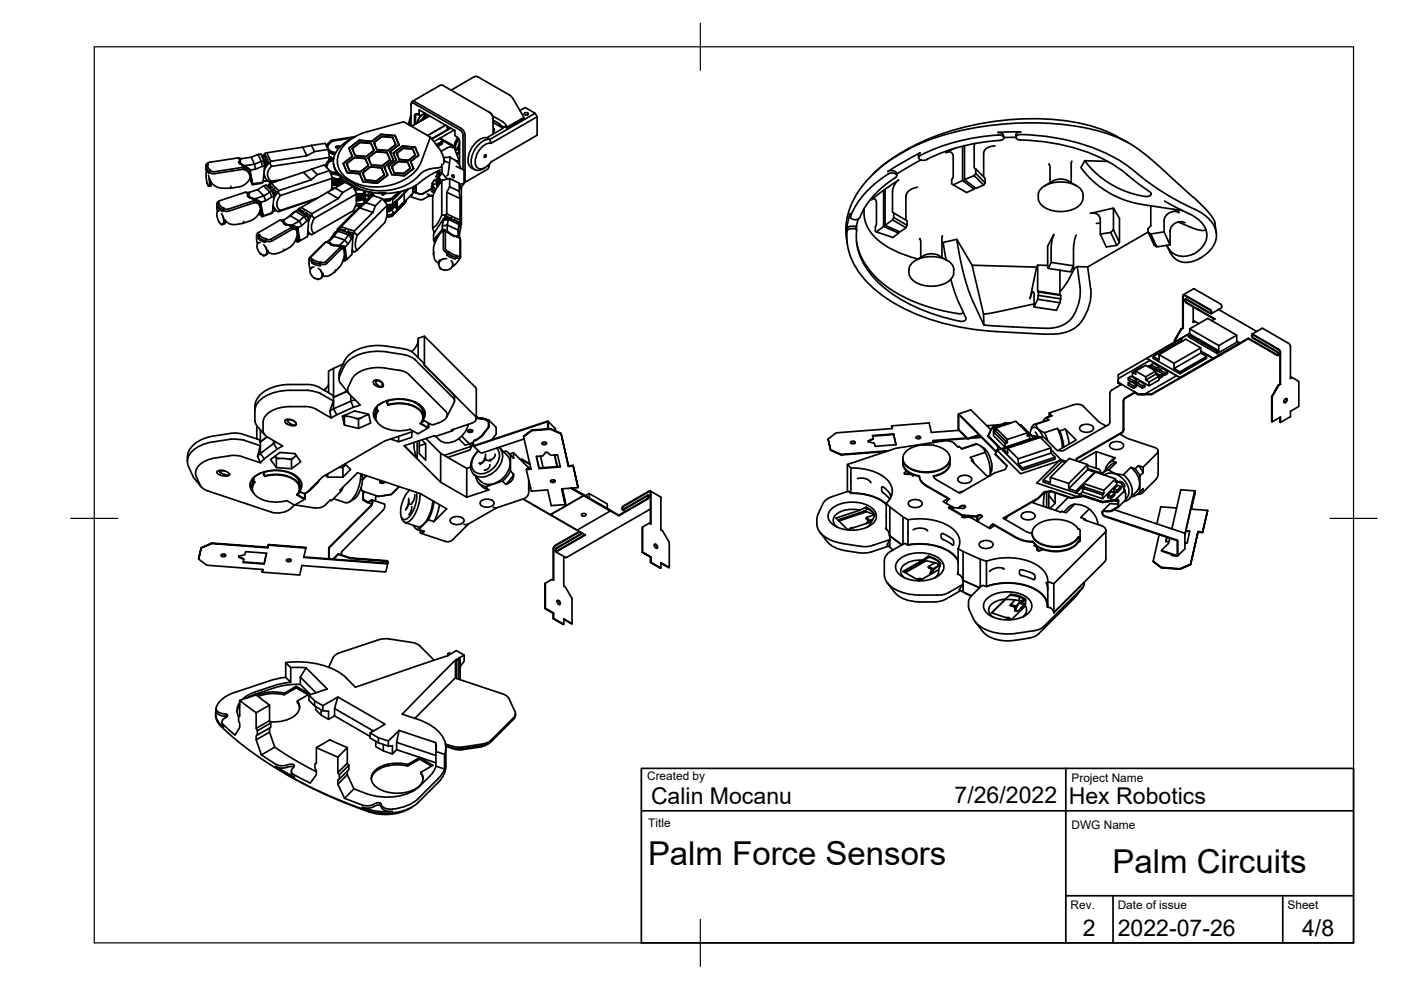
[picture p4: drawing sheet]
<svg xmlns="http://www.w3.org/2000/svg" width="297mm" height="210mm" viewBox="0 0 297 210" stroke-linecap="round" stroke-linejoin="round" font-family="sans-serif">
<defs><g id="words">
<g font-size="7">
<text x="137.4" y="183.5">Palm Force Sensors</text>
<text x="235.9" y="185.2">Palm Circuits</text>
</g>
<g font-size="4.9">
<text x="138" y="170.6">Calin Mocanu</text>
<text x="202.4" y="170.3">7/26/2022</text>
<text x="226.6" y="170.4">Hex Robotics</text>
<text x="229.6" y="198.6">2</text>
<text x="237" y="198.4">2022-07-26</text>
<text x="276.1" y="198.6">4/8</text>
</g>
<g font-size="2.5">
<text x="137.2" y="165.4">Created by</text>
<text x="227.2" y="165.8">Project Name</text>
<text x="137.4" y="175.4">Title</text>
<text x="227.2" y="175.8">DWG Name</text>
<text x="227" y="192.7">Rev.</text>
<text x="237" y="192.7">Date of issue</text>
<text x="273" y="192.7">Sheet</text>
</g>
</g></defs>
<!-- layer: Visible -->
<g fill="none" stroke="#000" stroke-width=".36">
<path d="M95.6 19.1l5-2.8 .5-.1 6.9 3.9 .9 1 2.2 4-3.6 2.1M43.7 35.8l.1 .7M43.7 35v.8M43.7 35.1l.1 .1M43.8 35.8l.1 .5 .4 .4M43.8 35.2a.99 .99 0 0 0 .5 1.1M43.9 36.5l-.2 .1v.6l.2 1.7M43.9 38.9h.1M44 38.9h.1M44 34.6l-.3 .5M44.1 35l-.3 .2M44.1 35a.88 .88 0 0 0 .5 1"/>
<path d="M44.2 34.5l-.2 .1M44.2 37.1l.2 1.3-.1 1-.4-.5M44.2 39.4l.2 .1M44.3 36.4v.3M44.4 37.7l.1 1.2-.2 .6M44.4 38l.3 .6M44.4 39.4h.1M44.5 39.5h.1M44.6 36.2v-.2l-.3 .4M44.7 36.2l.7 .2M44.8 38.6l-.1 .7h-.2M44.8 38.6l-.2 .8"/>
<path d="M44.8 38.7l.8 .7 .8 .4 2.4 .1M49 39.5l-.2 .4M50.6 33.5l.3 .6M50.8 34.3h.1M50.9 34.1l-.3 .2 .2 .4 .4 .2 .3 .6M50.9 34.2l.2 .6M50.9 34.2l-.2 .2M50.9 34.6h-.2M51.1 33.6l-.5-.1-6.2 .9-.4 .2 .1 .4M51.1 33.6h.1M51.2 34.8l.7 .3M51.2 34.9l.8 .6"/>
<path d="M51.5 35.9l.9 .4 .6 .9M51.5 35.5v.4l-6 .9a1.06 1.06 0 0 1-1.2-.4M51.5 35.5l-6.1 .9M51.5 35.5l.5 .2M51.5 35.1l1.5 .8-1.1-.8M51.9 35.1l2.1-.3-.7-1.5 1.4-.6 .7 1.5-1.4 .6 .2 1.1M52 35.5h.2M52.1 35.6l.1 .1M52.2 35.6l.5 .3 .3 .4M52.2 35.7l.8 .6M52.4 35.6l.1 .1M52.9 36l.5 2.9-.4-1.1"/>
<path d="M52.9 36.1l.1 .2M53 35.9v.2M53 37.6l.3 .8M53.1 37.5l.4 1.1M53.1 37.1v.1a3 3 0 0 1-2.5 2.4l-1.7 .3M53.3 33.3l-2.1 .3-.3 .6 .2 .6M53.6 39l-.1 .2M54.7 32.7h.6l.7 1.4 .1 1.1-.3 3.4-.3 .3-2 .3-.6-1.3M55.8 38.2l.1 .1M55.9 39.4l.5-.2 1.4 1.3 .3 1.1-.3 3.5-2.3 .8-.6-.6M55.9 38.3l-.1 .1M55.9 33.2l.1 .2 .6-.1"/>
<path d="M56 37l.2 .6M56 33.2l-.2 .2M56 33.2l-.1 .2M56 34.1l-.6 .1 .2 1.1M56 36.7a1.85 1.85 0 0 0 1.4 1.9M56 37.2v.1M56 34.4l.2 .1M56 34.7l.1 .1M56.1 33.4h-.4M56.1 34.7l.1 .2M56.1 34.4l-.1 .1M56.1 35v.2"/>
<path d="M56.1 35.2l-1.9 .7-1.2 .2 .6 2.9 2.2-.4M56.1 35.2h.1M56.1 35.2v.1M56.2 32.8l.2 .5M56.2 32.8h.1M56.2 32.8l-.4 .2-.2 .3M56.3 34.1l.2 .3M56.3 34.6l-.2 .7M56.3 38.4l-.5 .1M56.3 34v.7l-.2 .1M56.4 35.1l-.3 .5M56.5 34.4l-.2 .2"/>
<path d="M56.6 32.4l-.3 .1-.7 .7M56.6 38.3h-.7M56.7 38.3l-.4 .1M56.7 33.8l.3 .7M56.7 33.8l-.4 .2M56.8 33.7l-.9 .1M57 34.4l-.1 .1M57 34.5h.1M57 34.4l-.4 .3-.2 .4M57.1 39.7l.1 .2M57.1 39.7l-.1 .1M57.2 39.2h.1"/>
<path d="M57.2 39.2l.5 .5M57.2 38.9l-.5 .6M57.2 39.2l-.4 .4M57.4 34.2l-.8 .9-.6 1.2M57.5 38.8l-.3 .1M57.6 35.3a1.89 1.89 0 0 0 0 3.1M57.9 39.7l-.8 .2M58.6 38.4l-1.2 .2M59.5 38.1l-1.9 .3-.4 .2M64.2 31.2l1.9-.4 .6 1.3-1.7 .9zM64.2 31.2l-7.6 1.2 .8 1.8 7.6-1.2M64.3 36.5l1.8-.7 1.2 1.2-1.3 1.1z"/>
<path d="M64.3 36.5l-6.8 2.3 1.6 1.6 6.9-2.3M66.1 30.8l2.9-.4 .6 1.3 .2 2.4M66.1 35.8l2.6-.8a4.6 4.6 0 0 1 1.7 4.9M69.4 35.1l-.1 .5M69.6 31.7l-2.9 .4M69.6 34.5l-.2 .6M69.6 32l.8 .4M69.7 32.2l1.1 .6M69.7 33.4l-12.1 1.9-.4-.8M69.7 33.4v.7M69.8 30.6a.85 .85 0 0 0 .2 1.4l1.2 .4M69.8 33.2l-.1 .2"/>
<path d="M69.9 33.3l.8 .4M69.9 33.5l.6 .4M69.9 33.2l.5 .3M69.9 33.9v.1M69.9 36.2l-2.6 .8M69.9 33.2l.2 .2M69.9 33.3h-.1M69.9 36.2l1.5 .4M70 36.5l1.5 .3M70.1 33.4l.6 .2-.3-.1M70.2 36.8l1.4 .3M70.2 33.9v.1"/>
<path d="M70.2 33.9h.1M70.4 37.8v2.1l-.3 .5M70.4 37.8l-11 3.7-.5-.8M70.4 33.5h.1M70.4 32.4l.7 .2M70.4 39.8l.4 .1M70.4 37.6v.2M70.4 37.9l1.5 .1M70.4 37.8l.5 .1M70.5 37.7l.3 .1M70.5 38.3l.1 .1v.4l-.1 .2zM70.5 39h.5"/>
<path d="M70.5 38.3l.5 .1M70.5 33.5h.2M70.7 38.8h.4M70.7 34l-1.1 .5M70.7 33.8l-1.3 .4-.4 1.1M70.7 34.7v.3M70.8 37.8l1 .2M70.8 37.8l1.3 .2M70.8 34.9l.2 .8M70.8 29.9l-.4 .1-.6 .6M70.8 37.9l1.3 .1M70.8 37.9l1 .1"/>
<path d="M70.9 35.7l.1 .1M71 35.8h.1M71 35.8a5.3 5.3 0 0 0 2.5 2.8h.2M71 38.4l-.3 .4M71 38.4h.1M71 38.4l.1 .1M71.1 38.5l.1 .1-.1 .2M71.1 38.5l-.4-.1-.1 .4M71.1 39l-.1 .1M71.1 31.2l.5-.2 .5 .1-.6 .2zM71.2 38.7l-.2 .4M71.2 38.8h.1"/>
<path d="M71.2 38.6l1.5-.3-.1 .6M71.6 31.3l.4-.2-.4-.1-.3 .2 .3 .1M72 31.1l-.6 .2M72.1 39.2h-1.6l1.5 .1M72.1 37.5v.5M72.4 38l.1-.1-.4 .2M72.5 37.9l-.4 .1M72.5 37.9l.1 .3M72.6 38l-1.3 .2-.8-.1M72.6 38.3l.4 .4M72.6 38.8l-1.5 .2M72.6 38.5l-1.4 .3"/>
<path d="M72.6 38.2l.5 .4M72.6 38.2l-1.5 .2M72.8 34.6l.8 2M73.1 38.3l.1 .3M73.2 38.6l1.6 1 .8 1.3v.2M73.2 38.4v.2M73.2 38.6l-2.2 1.2M73.3 38.5v.2M73.3 38.6v.1M73.3 38.4l2.1 1.2M73.5 34.7l1.7-1.3 2.2 .2 .7 1.5M73.6 34.9l-.1-.2 .6 1.5 2.3 .2 1.7-1.2"/>
<path d="M73.6 38.6v.3M73.6 38.6h.1M73.6 36.6l2.7 .3M74 31.4l2.2-1.7 2.6 .3 2-1.5 3 .2 .8 2-1.9 1.5 .7 1.7-1.9 1.5 .7 1.7-2.2 1.7-3-.2-.8-1.8-2.6-.2-.9-2 2-1.4zM74 31.4l.7 1.8-1.9 1.5M74.7 33.2h.1M74.7 31.5l1.6-1.3 2.4 .2 .6 1.5-1.7 1.3M74.8 31.7l-.1-.2 .6 1.5 2.3 .2M74.8 39.6l-2.1 1.2M74.8 29.2l-4 .7M74.9 39.7l.7 .1M75 29.1v-.1l-4.8 .8-1 1.1"/>
<path d="M75 39.9l.7 .1M75.3 39.5v.1a11.2 11.2 0 0 0 5.1 1.4l.3-.1M75.5 28.9l-2.3 1.3-1.3 1.1-1 1.6-.2 1.6 .4 1.4 1 1.2 1.1 .8 3.4 1.8 1.3 .4 2.3 .3h1.7l2-.4 2.9-1.1 1.4-1 1.1-1.2 .9-.6 1.3-.4 1.3-.1M75.7 40h.3M76.2 29.8l2.6 .2 2-1.5 3 .3 .8 1.9M76.2 29.8l-2.2 1.7M76.2 29.7v.1M76.3 36.8l.7 1.8 3 .2M76.3 30.2l-1.6 1.3 .6 1.5 2.3 .2M76.3 30.2l2.4 .3M76.9 36.7l.6 1.5M76.9 36.7l1.6-1.3 2.4 .2 .6 1.5-1.7 1.3-2.3-.2"/>
<path d="M76.9 36.9v-.2l.6 1.5M77.5 33.6l.6 1.5-1.7 1.3-2.3-.2-.7-1.5M77.5 33.7l-2.4-.3-1.7 1.3M78 27.9l7.6-2.1 5.6 3.3-1.9 5.3M78 27.9a8.3 8.3 0 0 0-6.4 5.5 5.2 5.2 0 0 0 3.9 5.5 11.9 11.9 0 0 0 13-3.1l.8-1.4M78.1 33.5l1.7-1.3 2.2 .2 .7 1.5-1.7 1.3M78.1 33.7v-.2l.6 1.4M78.5 35.4l-1.6 1.3M78.5 35.4l2.4 .2M78.7 30.4l.6 1.5-1.7 1.3M78.7 35l2.3 .2M78.8 30h.1"/>
<path d="M79.3 30.2l1.7-1.3 2.2 .3 .7 1.5M79.4 30.5l-.1-.3 .6 1.5M79.7 32.1l2.4 .3M79.8 32.2l-1.8 1.3 .7 1.5 2.3 .2 1.7-1.3-.6-1.5M79.9 31.7l2.3 .3M80.8 28.5h.1M80.9 35.7l.6 1.4-1.7 1.3-2.3-.2M81.4 35.4l.8 1.7M81.5 35.4l.1 .2M82.2 37.2l-2.2 1.6M82.4 35.3l.7 1.7M82.7 32.2v.2"/>
<path d="M83.1 35.6v-.3l.5 1.3M83.3 29.1l.6 1.5-1.7 1.4M83.3 29.2l-2.4-.3-1.7 1.3 .7 1.5 2.3 .3M83.4 32.5l.7 1.5-1.7 1.4M83.8 28.7v.3M83.9 30.6l-1.7 1.3M84 34l-1.7 1.3 .8 1.7 2.7 .3 1.9-1.5-.6-1.6M84.1 32.5l.5 1.3 2 .2M84.2 32.8l-.1-.3 1.4-1.1 2 .2 .5 1.3M84.6 30.7l-1.9 1.5 .7 1.7-2 1.5M85.3 31l2.7 .2M85.3 31l-1.9 1.5 .6 1.5"/>
<path d="M85.3 31l2.7 .2 .7 1.8-1.7 1.2 .7 1.5M85.3 31l-1.9 1.5M85.5 31.4l2 .3M85.5 31.4l-1.4 1.1 .5 1.3 2 .2 1.5-1.1-.6-1.3M86.4 34.4l.6 1.3-1.4 1.1-2-.2M86.4 34.4l-1.9-.2-1.4 1.1M86.5 34.5l.5 1.2-1.4 1.1-2-.2M86.5 34.4l-2-.2-1.5 1.1 .6 1.3M87.1 34.5h.1M87.1 26.7l.1-4.6v-.4l.5-.2 10.3 5.9 .4 .6 .2 .7v9.5l-.2 .6 5-2.9 .4-1.2M87.2 22.3l.1-.4h.5l10 5.9 .4 .9v7.3M87.2 24.5l-.4 1.1-.1 .9 .4-1.7"/>
<path d="M87.4 21.5l6-3.4 .3-.1 10.2 5.9M87.5 39.7l-.1 1.4-3.2 3.2v-1.8M87.7 35.8l-2 1.5-2.6-.3M87.8 39.5v.7l-.3 .5M87.9 24.6v1.8M88 32.9l-1.4 1.1M88.1 31.4l-.1-.2 .8 1.7-1.7 1.3v.3M88.2 39.3v1.5zM88.6 24.2l-.1 .1M88.6 24.3h-.4l-.1 .3v1.7M88.9 24.4v-1.1l7.6 4.4v1.1l.3 .2M89.1 38.6a12.4 12.4 0 0 1-7.5 2.4l-.1-.1"/>
<path d="M89.2 24.6l.1-.1h-.3l-.7-.4-.4 .2v.3M89.2 24.6h.1M89.2 24.5l-.8 1.6 .8-1.5M89.8 24.1h.3v.3l-.8 1.2-.1-.1M89.8 23.9v.3l-.5 .2M90 24l.2 .5-.5 .8M90.1 24l.7 .6M90.7 24.4l.1 .2M90.8 24.6l-.3 .3M91.1 24.6l-3.9 2.2M91.2 29.1a13.3 13.3 0 0 1 2.7 3.8 2.56 2.56 0 0 1 .1 1.9M91.5 39.5l.2 .1h-.2"/>
<path d="M91.7 39.6v.3l-2 1.2M91.7 39h.1M91.7 39.9l-.1 .1M91.7 38.8v1.3l.4 .6v-.1M91.8 39.2l-.1 .2 .7 .8-.4-.5M92.2 38.1l.1 .1M92.2 38.2h.2M92.3 39l-.4 .2M92.4 38.2h-.3l-.3 .4-.1 .8M92.4 38.2h.1M92.4 36.5l.6 .4M92.4 36.5l.7 .5"/>
<path d="M92.5 38.9v.1M92.5 39l.3 .6M92.8 38.1a1.03 1.03 0 0 0 0 1.5M92.8 38.1l-.4 .1M92.8 36.3l.5 .2M92.9 36.8l-.5 .7M92.9 38l-.5 .2M92.9 36.2l-1.8 1-2 1.4M93 38.1l.2 .8M93 38.1h.1M93 38.1l-.1 .4 .2 .6M93 37.9a.86 .86 0 0 0-.1 1.4"/>
<path d="M93 37.3l-.6 .9zM93 36.9v.7l.6 .8-.2-.2M93 36.9v.5l-.2 .2 .2-.1M93.1 30.4l-.6 .3M93.1 37.7l-.1 .5 .3 .6M93.2 37.9l.2 .7M93.2 29.4l3.2 1.8M93.3 37.9v.1M93.3 36.5v.5M93.3 29.3l3.1 1.7M93.3 36l-.4 .2M93.3 38l.3 .3"/>
<path d="M93.4 38.1l.1 .4M93.5 30.1l-.2 .3-.7 .4M93.6 30.6l-.8 .4 .2-.1M93.6 30.5l-.7 .5M93.6 29.9v.7M93.6 35.3l-.8 .3M93.6 30l-1.1 .6M93.7 38.3l-1.3 1.8-.7 1.5v6.7M93.7 34.8v1.9l-.7 .9 .6 .7M93.7 36.7l.9 1M93.8 29.7l-.2 .2 .2 .3-.2 .4M94 33.4l1.4-.1v.2l-.4 3.4-.3 .4"/>
<path d="M94.1 33.7l.1 .4 .8 .4M94.1 29.9l2 1.1M94.5 26.5l-3.8 2.2M94.6 37.7l.3 .3M94.6 30.2h.1M94.8 26.7v.4M94.9 27.1l.7 .1M94.9 31.3l-1.4 .8M95.3 39.6l2.1 1 .1 1.5-2.8-1.3zM95.3 37.9v1.7M95.4 33.3l1.3 .8M95.5 27.2l-4 2.3"/>
<path d="M95.9 37.2l.3 .1v.4l-.3-.2zM95.9 37.3l.2-.2 .1 .4M95.9 37.3l.2 .3 .1-.1M96.1 27.5v.2M96.1 37.2l.1 .3M96.2 37.5l-.2 .1M96.3 27.6l-4.3 2.4M96.3 31.2h-.9l-.5 .1M96.3 27.6h.1M96.4 31.2l-.1 .1M96.4 31.1h.1M96.4 31.1l.1-.4-.1 .8"/>
<path d="M96.4 31.6v.1M96.4 31.7l1 2.6M96.6 31.2l.2 .6M96.7 34.1l.8 .9 .1 .7M96.7 35.3l1.7 .8v2.8M96.8 34.2l.6-.1-.6 .1M96.8 29l.5 .4 .1 .7M96.9 32.4l.4 .3M97.1 29.2a2.93 2.93 0 0 0-.7 2M97.2 29.4l-.7 1.3M97.2 29.4h.1M97.2 29.4l-.6 1.1-.2 .9"/>
<path d="M97.3 29.5l-.8 1.6-.1 .5M97.4 34l-.6 .1M97.4 38.8v1.8M97.4 30.2v.1M97.4 30.9l-.2 .7v.5M97.4 30.4l-.5 1.3M97.4 30.1v4.9M97.4 31.5l-.1 .5 .1 .6M97.5 39.1l.9-.2-.7 .9M102.7 32.9l.3-.1 .1 .2-.1 .2-.3 .2zM102.8 35.5l-.4 .3M103.2 29.2a4.4 4.4 0 0 0-3.9 3.9 2.15 2.15 0 0 0 1.3 2.9"/>
<path d="M103.7 23.8l.5 .4 .4 1M103.9 23.9l.5 .5 .2 .6M104.1 30.4a3 3 0 0 0-2.8 1.9 2.66 2.66 0 0 0 0 3.3 2.34 2.34 0 0 0 2.8-1.3M104.5 24.6l2 1.2M104.5 25v3.4M104.7 25.6l1.3 .7v.2M104.8 27.3l-.1 .5M104.8 25.6l-.3 .1M105.9 26.3h-.2l1.2 .7 .1-.1M106 26.4v.1M106.5 25.8l.9 .9M107.4 26.7l.1 .5-.6-.4v.2"/>
<path d="M110.2 23.4l1.1-.6 2.2 1.2-9.7 5.6-.6-.4 3.5-2-2.2-1.2M111.1 24.9l-3.6 2.1M111.2 23.9h.5l.3 .3-.6 .2-.3-.2zM113.5 24l.4 .8-9.8 5.6-.3-.8a4.3 4.3 0 0 0-3.7 3.5l-.2 .6a1.8 1.8 0 0 0 1.5 2.4l1-.3M113.9 24.8v3.9l-9.8 5.6M188.3 36.4l.5-.2 .9 .1 .2 .2 .2 .7M188.4 36.9l.5-.2 .8 .1 .4 .4-.2 .4M188.4 36.9a18.2 18.2 0 0 0-8.1 9.1l.3 .4 .4 .1 .6 .1 .5-.2a18.7 18.7 0 0 1 7.8-8.8M190.2 33l-2.7 1.9-2.5 2.1-1.8 1.9-1.8 2.7a13.8 13.8 0 0 0-1.9 8.8l.1 1.3M190.3 33l3.6-2 3.9-1.6 5-1.5 4-.8 5.9-.8 4.9-.3 5.6 .2 4.5 .5 3.4 .6 3.5 1 2.6 .9 2.7 1.4 4 3 9 8.2M190.5 38.2l-.9 1.1-.4 1.1v4.6l.3 .2v.9M190.5 38.1l-2.8 2-.1 7.7 1.6-1.2 2.9 1.7-1.3 .9-3.2-1.4"/>
<path d="M194.5 39.7l-.9 .2-.7 .4-.8 1v5.4M194.9 33.1a40.9 40.9 0 0 1 17.2-4.4l.5 .1 .2 .3-.1 .4-.5 .2a41.7 41.7 0 0 0-16.2 4.3h-.6l-.5-.3-.1-.2zM195.1 32.4l-.4 .4 .1 .6M195.1 32.4l-6.8 3.9M195.3 33.9l-5.2 3M200.6 32.4l.3-.2a.92 .92 0 0 1 1.2 1.1v4.3l-.3 .5v.9l3.1 1.8 1.6-.7v-.5M202.4 31.4l-1.8 .9M204.1 31v7.3l2.4 1.8M204.1 38.3l-2 .9M204.5 30.9v7.2l2-.9M204.5 38.1l2.4 1.8 1.7-.7M206.5 37.2l2.1 2"/>
<path d="M206.7 30.4l-.2 .6v4.6l.4 .2v1l2 2M206.9 35.8l2 2v1M206.9 36.7l-.3 .5M208.9 38.8l-.3 .4M211 30.9l-.9 .1-.8 .4-.7 .7v5.4M211.6 28.1l1 .3 .2 .7M211.6 28.1l4.8-.1-.9 .3-.1 .8-2.6 .1M220.9 39.8a7 7 0 0 1 7.9 0 2.63 2.63 0 0 1 .8 2.5l-.6 1.1-1 .7-1.2 .5-1.8 .3-2.1-.3-1.2-.5-.9-.6-.6-1.2a2.82 2.82 0 0 1 .7-2.5zM222.4 34.8l.2 .6v3.3M223.3 38.4l-1.8 1M223.3 38.3a3.5 3.5 0 0 1 3.2 0M226.5 38.4l1.7 1"/>
<path d="M227.2 34.2l-.1 .4v4.1M230 34.1l1.6 1.9 1.4 1.3 1.5 1.1 2.1 1.2 2.4 1.1 2.3 .7 2 .3 .7-.4v-.5l-5-3.8M234.9 34.2l-4.9-.1-.8 1.4 1.8 2.2 1.4 1.3 1.7 1.3 3.3 1.7 4 1.2 9.4 1.5-3.9-2.1M239 37a34.4 34.4 0 0 0-19-7.1l-4.2-.3-.3-.2-.1-.3 .2-.3 .4-.2a43.7 43.7 0 0 1 21.2 5.3l2.4 1.6a56.7 56.7 0 0 0 14.6 9.3 6.2 6.2 0 0 1 3.7 5.4 6 6 0 0 1-3.5 4.5M239.1 30.2a36.5 36.5 0 0 0-20.3-5 54 54 0 0 0-29 7.9 26.2 26.2 0 0 0-4.8 3.9M46 43.1l.1 1.7M46.2 43.4a1.26 1.26 0 0 0 1 1.4v-.3M46.2 43.4a1.43 1.43 0 0 0 1 1.1M46.2 44.7h.1M46.3 42.7l-.3 .4 .2 .3M46.4 44.7h-.2a1.91 1.91 0 0 0 .3 2.4M46.5 42.6l-.3 .1"/>
<path d="M46.5 47.1h.1M46.5 43.2l-.3 .2M46.5 43.2a1.25 1.25 0 0 0 .9 .9M46.5 47.2l.4 .4M46.9 47.5h.1M47 45.3l.4 1.2a.84 .84 0 0 1-.3 1.1h-.2M47.1 47.6h-.1M47.2 47.6h.1M47.3 45.9l.2 1.1-.3 .6M47.5 47.5h.1M47.8 46.6l-.1 .7-.3 .2M47.8 46.7l-.3 .8"/>
<path d="M48.4 44.4h-.6l-.4-.3-.2 .4M51.7 46.9l-.2 .4M52.1 40.7l.6 .5M52.5 41.6l.1-.3-.1 .2 .4 .4 .4 .1 .6 .5M52.5 41.5h.2M52.6 40.8l-.5-.1-5.5 1.9-.3 .3 .2 .3M52.6 40.8l.1 .1M52.6 41.4l.6 .6M52.7 41h.1M52.8 41.7l-.1 .1M53.2 41.9l.9 .3M53.3 42l.9 .5"/>
<path d="M53.9 42.5l.1 .5-5.5 1.8h-.7l-.6-.3M53.9 42.5l-5.5 1.9M53.9 42.5l.5 .1M54 43l.5 .1M54.1 42.2l1.1 .6-1.5-.6M54.1 42.2l1.8-.7-1.3-1.3 1.3-.8 1.3 1.3-1.3 .8 .4 1.1M54.2 42.5h.2M54.2 42.4l.1 .1M54.4 42.5l.5 .4M54.4 42.6l.1 .1M54.4 49.8v1.1l.2 .8M54.5 42.7l.6 .4 .2 .8a3.3 3.3 0 0 1-2.3 2.9l-1.5 .6-1.7 .2-1.1-.1-.9-.6"/>
<path d="M54.5 43.1l.4 .2 .3 .8M54.6 42.5v.1M54.6 40.2l-1.9 .6-.1 .6 .4 .5M54.7 50.1l.1 .1M54.7 49.4l-.3 .3 .3 .4M54.8 50.2v.3M54.8 50.2l.7 .6 .8 .2M54.8 50.5l.4 .5 .7 .3 .4 .1-.1-.4M54.8 51.5h.1M54.9 49.8h.2M54.9 49.2l-.2 .4 .2 .1M54.9 45.2l.5 .4 .2-.1"/>
<path d="M55.1 49.8l-.3 .4M55.1 49.8a1.87 1.87 0 0 0 1.3 .8M55.1 44.9l.3 .5M55.1 42.9l.5 2.6M55.1 43l.2 .1M55.1 51.4a.88 .88 0 0 0-.5 1.5l.6 .9M55.2 44.6l.1 .7 .3 .2M55.2 53.8l.7 .4M55.2 42.8l.1 .1M55.8 45.8l-.3 .1M55.8 54.2h.1M55.9 54.2h.1"/>
<path d="M55.9 51.9l.6 .9a.81 .81 0 0 1 .1 .9 .81 .81 0 0 1-.8 .4M56.2 51l.2 .1M56.3 54.1h.1M56.3 52.4a1.38 1.38 0 0 1 0 1.7M56.4 51.1l.6 .1 .6-.1M56.6 53.9l-.1 .1M56.6 50.7l-.2-.1-.2 .4M56.6 50.7h.8M56.8 53.1a.75 .75 0 0 1-.4 .9M56.9 53.1l-.3 .8M57.8 40.5l.3 .2-.1 .5M57.8 40.4l-.6 .3 .4 1.1"/>
<path d="M57.9 43.9l.2 .3M57.9 43.8l.5 .7M57.9 44l.2 .2M58.1 40.2l.6 .5M58.1 41.5l-1.8 1.1-1 .3 .5 2.9 2-.7M58.2 40.2l-.4 .2M58.2 40l-.7 .3M58.3 44.4l.1 .3-.6 .1M58.4 44.6l-.6 .3M58.7 40.7h.1M58.7 40.8l-.4 .2-.2 .5M59.1 40.4l-1.1 1.8"/>
<path d="M59.4 46.7l-4.7 2.7M59.4 46.7l.7 .4-.1-.3M59.4 46.7h.4M59.5 41.5a2.06 2.06 0 0 0 0 3.1M59.8 46.7h.1M59.9 46.7l.2 .1M60 46.8h.1M60.1 47.1v.3l.6 .3h.5l.7 .4M60.1 47.2h.1M60.2 47.2h.1M60.2 52.8l-.2 .5-1.7 .5h-.7l-.7-.4M60.2 47.2l.7 .5"/>
<path d="M60.3 47.3h-.2M60.4 47.5v.1M61 47.7h.9M61.2 47.7l.9 .4M61.6 45.8l1.9 1.1 1-1-1.8-1.1 .4-.3 1.8 1.1 .5 1-.2 3.6-1.6 .9-.4-2.8 .8-.5 1.4-1.2M61.6 45.8l-1.6 .9 .4 .9 .3 .1M61.6 45.8l1.1-1-1.7 1.3M61.8 47.9h.1M61.9 48.1l.8 .3 .3 1.1M61.9 48.1l.2 .4-4.5 2.6M61.9 47.7l1.2 .5-.2 .1-1.3-.4M61.9 47.7l1.6-.8 .5 .9"/>
<path d="M61.9 48.1l-4.5 2.6M62.1 48.5l.7 .2 .2 .8M62.1 48l.5 .3M62.3 48v.1M62.6 51l.5 .3 .5-.2M62.8 50.7l.3 .1M62.9 50.5l.1 .2 .4 .1M62.9 48.3l.5 2.6M62.9 48.4l.3 .1M63 49.5l-.3 1.4-.6 .9-.5 .6-1.6 .9M63.1 48.2l.1 .1M63.4 50.9l-.4 .2-.3-.2"/>
<path d="M63.5 44.2l-.3 .4M63.6 44.5h.1M63.6 44.5l.7 .4M63.6 44.4l-.2 .3M63.8 44l-.7 .6M64.5 44.8l-.5 .3M64.9 45.2l.8 .5-.4 .7M64.9 45.6l-.4 .3 .6 .9M65 45.7l.2 .1M65 45.2l-.2 .3M65 45.1l-.5 .3M65.2 45.8l-.1 .1"/>
<path d="M65.3 49.3v.1a.2 .2 0 0 1 .1 .3 .2 .2 0 0 1-.2 .1M65.3 49.2l.3 .3M65.3 48.9l.3 .6 .5 .3M65.5 54.9l.1 1.4 .2 .8M65.6 49.5l.2 .2M65.7 54.6l-.1 .4 .4 .3M65.8 45.7h.1M65.9 54.5v.3l.4 .2M66 55.4h.1M66.1 45.6l.5 .7M66.1 56.7l-.1 .1M66.1 55.4a1 1 0 0 0 1 .8l.8 .1"/>
<path d="M66.1 55.4l1 .5 .8 .1M66.1 45.3l-.7 1.6M66.3 55l-.2 .4M66.3 55l.6 .4 1.1 .2M66.6 56.6a1.14 1.14 0 0 0-.9 1 1.14 1.14 0 0 0 .6 1.1l1.1 .6M66.6 46.3a2.66 2.66 0 0 0-.2 2.9l.2 .2M67 42.2l-8 2.6-.6-.3-.5-.9M67.3 42l-8.4 2.9M67.4 59.2h.1M67.5 59.2h.1M67.5 56.9a1.29 1.29 0 0 1 .3 2.2l-.4 .1M67.9 56v.4"/>
<path d="M68 57.3a1.28 1.28 0 0 1 .1 1.6M68.1 58.9v.1M68.3 58.8h.1M68.5 58v.5l-.3 .3M68.5 58l-.2 .7M69 55.5l-.5 .2-.5-.1-.1 .4M69.3 55.8l-.5 .3-.9-.1M69.4 40.8l1.6-1 1.7 1-1 1.3zM69.4 40.8l-5.6 3.2 2.3 1.3 5.6-3.2M69.6 51.4l.4 .2-.9-.3-3.2 3.2M69.6 51.1l.7 .9zM69.6 51.1v.2"/>
<path d="M69.6 51.4l.4 .2M69.8 51.4l-.7-.1-.3 .2-3.2 3.1M69.8 51.3v.1M70 51.6l.1 .3 .7 .2 .4-.1 1 .4M70 51.6l.2 .2M70.1 51.8l.1 .1M70.1 51.7l1 .3-.1 .1M70.1 50.5l-.5 .6M70.2 51.7v.2M70.2 51.8h.1M70.3 40.2h.1M70.8 50.1l-1.1 1.1"/>
<path d="M70.9 57.7l-1.3 .8-.6 .1-.5-.2M70.9 49.4l1-.7 2.3 .8 .6 .9-.2 3.5-1.1 1.2-.3-2.8 1.6-1.9M70.9 49.4l.7-.4-.8 1.1-.7 .4zM71.1 57.3l-.2 .4M71.2 52l1.1 .3M71.6 48.5l-.2 .5M71.9 48.7l-.3 .3 2.3 .8-.8 1.1-2.3-.8M72 48.3l-.4 .2M72 52l1.1 .3-.2 .1-1.2-.3M72 52h-.9M72 48.3l-.2 .4M72.2 48.6h.1"/>
<path d="M72.2 48.5l.9 .3M72.2 52.4l.2 .3-3.1 3.2M72.2 52.4l-3.2 3.1M72.2 48.5l-.1 .3M72.3 52.2h.1M72.3 52.3h.1M72.3 48.1l-.3 .2M72.4 52.3l.2 .1M72.4 52.7h.3M72.5 52.3l-.3 .1M72.5 52.3l.2 .1 .3 .8M72.7 52.7h.1"/>
<path d="M72.7 52.7l.3 .2v.5M72.9 52.5l.1 .5M72.9 52.4v.1M72.9 52.5l.3 .1M73 53.4l.2 1.5-.4 .2 .2-.2h-.1M73 53.4v.8l-.4 1.4-.4 .8-1.2 1.3M73.1 52.3h.1M73.2 54.8l-.2 .1M73.3 48.7l-.4 .3M73.5 55.1l-.6 .3-.2-.1M73.6 49.2l-.1 .1M73.8 51.7l-.7-.8-1.1 1.1"/>
<path d="M73.8 49.1l1 .3M73.9 48.9l-.3 .3M73.9 49.1l-.1 .2M74.2 49.5l-.3 .3 .6 .8M74.7 53.2l.4 .2M74.8 49.4l-.2 .6M74.8 49.4h.1M75.1 49l.1 .3M75.1 49.3l.7 .6M75.1 49.3l-.3 1M75.2 40.2h1.4M75.4 43.6h1.1"/>
<path d="M75.6 41.1v2.1l-.7 1.5-8.8 5.1M75.6 41.1l-9 5.2M75.6 41.2h.1M75.6 43.2h1.3M75.7 41.2h.9M75.7 41.7l-.1 .2M75.8 49.9a3.7 3.7 0 0 0-.2 3l.2 .1M75.9 41.7h.1M75.9 42.3h-.3M75.9 41.6h-.3M75.9 42.1h-.3M75.9 41.7h-.3"/>
<path d="M76 41.9l.1 .1M76 41.8l-.1 .3M76 42.3h-.1M76.1 42l-.2 .3M76.3 44.1l1.3-1.1 2 .6-.5 1.4zM76.3 44.1l-4 4 2.8 .9 4-4M76.6 41.1h.2M76.7 41.1l-1.1 .2M76.8 43.2h.1M77.1 40.4v.7h-1.5M77.1 42.5l.2 .3M77.4 40.9v.2"/>
<path d="M77.4 41l-.6 .3-1.2 .1M77.4 41.1l.1 .1M77.4 40.9l-.4 .3h-1.3M77.5 41.2l-1.5 .5M77.5 42l-.7 .4-1.2 .1M77.5 40.8h.1M77.5 41.2l-.9 .5h-.7M77.5 42l-1.1 .4-.8 .1M77.5 41.7l-.7 .4-.8 .2M77.5 41.4l-.6 .4-.8 .2M77.5 40.5v.3M77.5 41.3l1 .5"/>
<path d="M77.5 41.2l.6 .3M77.6 41.3l-.2 1.3M78.1 40.7v.8l.1-.1M78.2 40.7v.9M78.6 40.8v.9l-.4-.1M78.7 40.8l.3 .7M78.7 41.2l.2 .3M79 40.8h.1M79 40.9l.3 .6M79.1 41.5l-1.5 1.5M80.3 40.9h1.5M81.1 42.1l-1.5 1.5"/>
<path d="M81.1 41v.2l.3-.1M81.2 40.9l-.3 .2 .1 .2 .4-.1 .2-.2M81.3 40.9l-.2 .1M81.3 40.9l-.2 .3 .1 .1M81.4 42.5l1.9-.3v1.1l-1.2 .2 .7-.1M81.5 41l-.1 .1M81.8 42.2l-.6 .1M82.1 44.2h.1M82.1 44.3h.1M82.1 43.6l.7-.2-.7 .3M82.1 43.6l-1-1.5-2-.6-1.2 .7-6.3 6.3M82.1 43.6v2.1l-.5 1.5-6 5.9a.52 .52 0 0 1-.5 .2 .52 .52 0 0 1-.4-.3"/>
<path d="M82.1 43.6l-6.3 6.3M82.1 44.7h.1M82.2 44.4h-.1M82.3 44.3h-.1M82.7 42.1l-.9 .2M82.8 42.5l-1.2 .2M82.9 43.4h-.1M83 45.9l-1 .2 .6-.2M83.1 44.5l-1 .4M83.1 43.4l-1 .4M83.1 44.5h-.1M83.3 43.4l-.5 .5-.6 .3"/>
<path d="M83.4 43.3a1.4 1.4 0 0 1-1.1 1M83.5 43.2h.1M83.5 43.1l.3 .7M83.5 43.2l.3 .7M83.5 43.2a1.27 1.27 0 0 1-1.3 1.5M83.5 43.1a1.85 1.85 0 0 1-1.4 1M83.5 43.5a1.39 1.39 0 0 1-1.4 1.4M83.6 45.2h.1M83.8 42.8v.4M83.8 42.8v.2M83.8 44h.1M83.8 42.7v1.3"/>
<path d="M84.2 42.5v-.1l-.9 .9-1.2 .3M84.2 42.5v1.8l1.5-1.5M84.2 42.5l-.7 .6M84.4 40.7l-1.1 1.2-.6 .2M84.8 40.7l-1.5 1.5M85.2 40.6l-1.7 1.6M85.7 42.8v.3l-.4 .6-2.3 2.2 .4-.5-1.3 .2 .9-.1M85.7 43.1l-2.3 2.3-.2-.6M85.7 41l-1.6 1.5M85.7 40.4v2.4M86 42.5l-1.8 1.8-.3-.3M86 42.7l-2.8 3"/>
<path d="M86.1 42.4l-.1 .4-2.4 2.4M86.6 40.1l-2.5 2.3M86.6 40.1l-2.5 2.4M87.2 41.4v.3l1.8 .6M87.2 41.4l-.1 .1M87.5 40.7h.1M87.7 40.7l1.3 .4zM87.7 40.7h-.2M89.7 41l-.7 .1M89.7 42.3h-.7M90.6 41.1l.4 .4-1.3 .8M91 41.4l.8 .1z"/>
<path d="M91.5 40.5l.5 .2M91.7 40.6l.2 .1M91.7 48.3l.3 .8 .1 .1M91.9 54l.3 1 .3 .4 .5 .3M92.1 53.5l-.2 .5M92.1 40.6l-.1 .1M92.1 49.2h.1M92.3 49l-.3 .1M92.4 50.8v.2M92.8 50.3l-.6 .6 .1 .3M93 55.8v.1M93 56v.1"/>
<path d="M93.3 55.1l-.3 .7M93.3 55.1l-.3 .8M93.3 56.8v.1M93.3 56.9l.8 .4M93.4 56.9h.1M93.4 56.9h-.1M93.6 48.8l-1.7 2.1M93.7 45.6a5.1 5.1 0 0 1-2 2.7M93.7 45.6v-7.3l1.6-.4 2.1 .9 .4 1.2v7.6l-.2-.6-.2 .5M93.8 47.9v.7M93.8 49.1l-.3 .2-.6 .7-.6 1.3-.4 1.2v1.4M93.9 48.9l.1 .3 .4-.2"/>
<path d="M93.9 48.6l-.3 .2 .3 .1M94 48.8l-.1 .1M94 46.8l1.1-.3-.3 1.2-1 .2zM94 46.4v.4M94 49.2v3.6M94 52.8l.2 .5 .7 .4M94.1 54.9a1.3 1.3 0 0 0-1.1 1.1M94.1 57.2v.1M94.2 48.9l-.5 .2M94.2 48.9l-.2-.1-.1-.2 .9 .4 .7 .6M94.2 48.9h.1M94.2 48.9l1.2 .6-1-.5"/>
<path d="M94.3 48.9l.1 .1M94.3 48.9l.6 .3M94.4 49v3.7l.3 .4 .4 .3M94.5 45.6h-.8M94.5 49h.1M94.6 49.1h.1M94.6 45.9h.1M94.7 45.9l1 .4M94.7 45.8l-.1 .5M94.7 54.8a1.26 1.26 0 0 0-1.4 .6 1.26 1.26 0 0 0 .1 1.5M94.7 40.8v4.6l2.8 1.3v-4.6M94.7 45.3l-.2 .2-.3 .9"/>
<path d="M94.8 47.7v1.3M94.9 53.7l-.2 .4 .7 .4 1.1 .4 .2-.3M94.9 53.7l.7 .5 1.1 .4M95.1 46.2v.3l2.2 1.1-.2 1.2-2.3-1.1M95.1 53.4l-.2 .3M95.1 53.4l1 .6 .7 .2M95.4 49.5l.2 .3 .7 .3h.3l.9 .4v3.7l-.2 .1-.5-.1-.1 .4M95.5 49.6l1 .4-.3 .1M95.6 46.3v.1M95.7 55.3a1.33 1.33 0 0 1-.1 1.5 1.33 1.33 0 0 1-1.5 .5M95.7 46.1v.4M96 55.8v.3"/>
<path d="M96.3 50.1h.1M96.4 46.4v.3v-.1M96.4 46.6l.9 .5M96.5 50h.6M96.6 50.1l.8 .3M96.7 54.6h.2M96.7 50.1l.3 .1M97 50.2h.1M97.1 50.3h.1M97.1 50l.3 .2-.3 .1M97.3 47.1h.1M97.3 47.1v.1"/>
<path d="M97.3 47.2l.3 1.3M97.4 50.4h.1M97.4 50.4l.2 .5v3.6l-.2 .3-.5-.1M97.4 50.4l.2-2.3-.3-.9-2.2-1-1.1 .2-2.1 3.2v1.3l.3 .7M97.4 50.2v.1M97.4 49.6l-.3-.8v1.2M97.5 46.7l.1 .3M97.6 54.6l-.9 1.3-.8 .7M97.8 47.5l-.2 .6M180.3 45.3v.7M180.3 45.3l-.5 1.6-.3 1.6M181.4 48.5v-.5l.2 .8"/>
<path d="M181.4 48h-1.4l-.5 .5M181.6 51.2l.8 2.8 1.2 2.2 1.7 2.2 1.5 1.4 1.6 1.3 2.4 1.4 3.9 1.8 5.5 1.6 3.3 .6M181.6 48.8l-.1-.3h-1.2l-.7 .4a12.9 12.9 0 0 0 3.6 10.2 34.5 34.5 0 0 0 18.1 9.8 56.8 56.8 0 0 0 10.1 1.4l10 .6M181.6 48.8a12.9 12.9 0 0 0 4.1 10.6 34.6 34.6 0 0 0 17.9 8.7l.8-.1 .3-.2 .1-.3-2-4.4-1.2-3.9M181.9 46.5l-.3 1.8M183.3 44.1a7.9 7.9 0 0 0 4 7.7 22.3 22.3 0 0 0 7.3 3.1M187.3 40.4v7.6l3.2 1.4M187.3 40.4h.3M187.3 48l-1.5 1.2M187.4 40.3l-2.7 2 .4-.1a.71 .71 0 0 1 .7 .9v4.5l-.2 .5v.9l.2 .2M189.5 45.2l2.8 1.6v1l-2.8-1.7M189.5 46.1l-.3 .5"/>
<path d="M190.5 49v.4l-1.2 .9-3.5-1.1M192.1 41.4h.1M192.3 47.7l-.2 .5M193.5 55.6a7 7 0 0 1 7.9 0 2.52 2.52 0 0 1 .8 2.4l-.4 1-.9 .8-1.3 .6-1.7 .3-1.5-.1-1.9-.5-1.1-.8-.6-1.2a2.82 2.82 0 0 1 .7-2.5zM195 50.6l.2 .6v3.4M195.9 54.2l-1.8 1M195.9 54.2a3.5 3.5 0 0 1 3.2 0M199.1 54.2l1.7 1M199.8 50l-.1 .4v4.2M200.6 55.1l-.6-3.7 2.9-.6 3.2 5.4 13.7 .4 .2-.4 2.1 .1M202.9 50.8l.9 5.2 1.4 5.2 1 2.7 2.4 5-.1-2.3M206.1 56.2l2.4 10.4"/>
<path d="M219.8 56.6l-1.4 6.7 .1-.5a.94 .94 0 0 1 .6-.9l.2 .8M220 56.2v5.5l.2 .2v.7l4.7 .8-.2 .8-4.7-.7 .2-.9M222.9 55.6l-.6 1.3M223.4 49.7l-1.3 2.5v4.6l.2 .1 4.7 .8 .6-1.3M223.4 49.7l-.5 2.1v3.8l4.7 .8v-3.7M224.7 57.3v5.2M226.8 59l-1 1.5-1 1.3M227.8 56.9l-1.1 2.1M228.2 49.8l-.4 1.3-.2 1.6M228.4 56.5l.6 4.3a8.4 8.4 0 0 1-2.4 7.3l-1 .7-.9 .4-2.2 .4-11-.5M230.6 56.6l.6 4.6M231.2 45.2a1.56 1.56 0 0 1 2.1 1.3v3.1l1.2 2.8 2.3-.4"/>
<path d="M231.2 45.2l4.9-1.1 1.2 2.2v5.1M233.3 47.3l-.9 .1M235.5 49.3l-2.2 .3M236.1 48.7l1.2 2.7-.5 .6-1.3-2.7zM236.1 44.1v4.6M243.4 49.2l.6 .4 1.3 2.7-.6-.4zM244 43.6v4.3l-.6 .6v.7l-12.8 7.4-2.2-.1-.6 .4-.4-.1M246.8 46.8v2.4l1.3 2.7v-2.9a2.24 2.24 0 0 1 3.2-1.8M246.8 49.2l-2.8 .4M247.4 52a3.9 3.9 0 0 0 5.6 1.9M247.4 52.2a5 5 0 0 0 2.9 3.3 5.1 5.1 0 0 0 4.1-.7M248.1 51.9l-2.8 .4"/>
<path d="M248.7 44.4l1.3 .7a2.24 2.24 0 0 0-3.2 1.7M249.9 47.1l3.2 1.3a2.79 2.79 0 0 0 2.6 .2M250.8 44.7a9.4 9.4 0 0 1 4.5 3.3 3.9 3.9 0 0 1-1.5 5.4M253 41.8a18 18 0 0 1 4.5 5.1l.1 .3M253.8 53.4l-.8 .5M254.4 54.8h.1M257.6 47.3l.3 2.1M70.7 78.1v6.9l-2.8-1.6M72 79.7v.1a1.42 1.42 0 0 0 .2 1.4l1.8 2.3M72.7 77.2l-3 1.5v4.6M81.7 78.1l3.5 .5 .9 .3 .6 .5M81.7 78a7.6 7.6 0 0 0-6.7 1.8l-1.2 2.3"/>
<path d="M82.1 74.6l3.5 .6M82.1 74.6a10.7 10.7 0 0 0-8.2 1.8l-1 1.3-.9 2M85.6 75.2l1.2 .3 1.1 .6M86.7 79.5l7.8 7.7M87.9 76.2l8.1 8a.92 .92 0 0 1 .3 1.1l-1.6 3.1M88.7 75.7v.2v-4.2l1.3-.4 10.7 10.7M88.7 72l-.4 1.3-1 1.3M89.9 77.4l6.2 6.2 .2 .4 .1 1M89.9 77.4l-.1-.5-2-1.9-1.4-.9-5.4-.8-2.6 .1-2.7 .8-1.2 .6-.7 .7-.8 1-1 2.4-.1 1.4M90 71.3v6.1l10.7 10.8M204.2 66.2l-.4 .3h-.3M208.6 68.9l2.9 .2"/>
<path d="M211.1 66.2l-2.6 .4M219.2 62.7v2.4l.8-1.6M219.2 64.4l-8.1 1.8M220 61.7l4.7 .8 .2 .1M220.2 61.9l4.7 .7v.8M224.1 70.8h-2.6M224.7 64.2l-.7 1.6-4.8-.7M231.2 61.1a9.6 9.6 0 0 1-2.8 8.1l-1.7 1-2.6 .6M240.1 78.9l.7 .4v-.6l2.1-1.3 2.1 1.3v.6M240.8 78.7l2.1 1.2M242.3 77.8l-2.2 1.1v.9l3.5 2M243.1 76l7.1 4.1 7-4.1v.1l-7 4.1v-.1"/>
<path d="M243.4 77.7l.2-.1 1.2 .6v.3M244 77.8v-.5l.6-.3 1.1 .7v.5l-.6 .3M244 77.3l1.1 .7M244.5 75.6v.4l5.7 3.3M244.8 78.2l-.3 .2M245 78.7l-2.1 1.2v.7M245 78.9l.4-.3 1.2 .7M245 79l1 .6M245.7 77.7l-.6 .3v.5l-.3-.3M245.7 79.8l-.7-.5-2.1 1.3 .7 .4M245.7 79.9l.3 .2M245.9 78.8v-.4l.5-.3 1.1 .6v.5l-.5 .3"/>
<path d="M245.9 78.4l1.1 .7M246 79.6l.6-.3v.5l-.6 .3zM247.5 78.7l-.5 .4v.4l-.4-.2M249 72.2v.4M249.1 72.2v.3M250.2 78.8l5.6-3.2v.4l-5.6 3.3zM250.2 71.9l.6 .4M250.4 69.7l.1 .1-1.4 2.4h-.1zM250.4 69.7l.5-.1-.4 .2M250.4 72.5l-.2-.2-5.7 3.3 1.2 .7v-1.1l3.2 1.8M251.5 63.4l5.1 3 .2-.1M251.5 63.5l5.1 3"/>
<path d="M251.5 64.2l6 3.5M251.5 64.1l6.1 3.5-.7 .4M251.5 63.4h-.2l-.1 .4 .3 .4M251.5 63.5l-.2 .3 .2 .3M251.9 63l-.6 .4M251.9 71l.3-.2 6.2 3.6-.3 .2zM251.9 71v.4l6.2 3.6v-.4M252.2 70.8v-1.1l3.9-2.2 6.1 3.6v1.5l-4.1 2.4M252.2 70.7l-15.1 8.8v1.6l.7 .4-2.1 1.2M252.2 69.7l6.2 3.6M253 65.1v3.3l.3-.3-.3 .1M253.3 61.3l5.5 3.1 .2 .5"/>
<path d="M253.3 61.3h-.3l-2.1 1.2M253.3 68.1l.8 .5M254.6 74.9v-1.1l-5.7 3.2v1.1M254.6 74.5l2.6 1.5M254.6 73.8l-3.2-1.9-5.7 3.3M255.8 75.6l-1.2-.7-5.7 3.2 1.3 .7M256.8 66.3l-.2-.5-5.6-3.2-.1 .2v6.8M256.9 66.4l-.1-.5-.2-.2-5.6-3.2-.2 .3v6.7M256.9 66.3l-.3 .2M258.4 65.6l8 4.7M258.9 65.3l-2.1 1.2M259 64.9v.2"/>
<path d="M259 65.1l-.1 .2M262.2 72.3l.7 .5-5.7 3.3v-.1M262.2 71.1l-3.8 2.2v1.1M262.9 72.7l-5.7 3.3M264.7 71.8v-.1l6.1 3.5M264.7 71.7l-20.5 11.8h-2.9l-.7-.4-2 1.2-.4 .7M265.4 71v.3M265.4 71l.2-.1 5.7 3.3 .2 .5v6.8M265.4 71.2l.2 .5 5.2 3M265.5 71.1v.2M265.5 71.1l.1-.1 5.5 3.1M265.5 71.3l.1 .2 5.2 3 .2 .4"/>
<path d="M267.6 69.6l-2.1 1.2M267.6 69.6l5.6 3.2 .4 .4v7.1l.4-.3-.4 .1M270.8 74.6l.1 .3M270.9 74.9v.3M270.9 75.1l-.1 .1M271 75v.2M271 75.2l-.2 .1-6.1-3.5-20.5 11.9h-2.9l-.7-.4-2 1.1-.3 .6M271.1 74.1l.3 .6v6.7M271.4 75.1l-.4 .3M45.3 93.7a6.8 6.8 0 0 0-5.4 3.2l-.2 .7a7 7 0 0 0 1.2 3.4l.3 .5M45.7 97.1a5.3 5.3 0 0 0-4 2.3l-.2 1.2 .2 .6M46 99.9l.7-.2 .9 .1 .7 .4 .4 .4-.5 .3h-1.1l-1-.5z"/>
<path d="M47.8 99.9l-.7-.1-.6 .2 1.6 .7h.4l.2-.2M51.3 96.8l-2-.2-3.6 .5M54.1 89.3l.3 .9M54.4 90.2l1.7 2M54.4 90.2v2.9M54.9 93.2l-3.4-1.1-1.5-.3-5.8 .9-2.2 .9-1.3 1.1-.7 .9-.2 .8-.1 1.4M54.9 93.2l.3 .5 1.4-1.1-1.4 1.1M55.2 91.1v3.4l-3.5-1.2-1.1-.1-1.7-.1-3.6 .6M55.8 91.3l.4 .9 .6 .5M56 97.3l-.8-1.1-.6 .5 .6 1.4M56.8 92.7l3.1 1.8-1.1 .7-2.8 2.1-.8 .8-3.9-1.3M57.4 97.4l1.9-1.5 3.2 .3 1.3 1.7-2 1.5-3.2-.3z"/>
<path d="M58 93.4v.6l.5-.3M58.3 96.7l.1 .2M58.4 96.9l.7 .3M58.4 96.9l.2 .3h.5M58.6 97.2v1.9M58.8 95.2l-.8-1.2-2.8 2.2v-1.7l-.6 2.2M59.1 97.2l2.2 .2M60.4 89.1l.6-.2 .8 .1 .8 .5 .2 .5-.5 .3-1-.2-.8-.5zM60.9 89.1l.6-.1 .7 .2 .5 .4 .1 .4-.3 .2-.5-.1-.9-.7zM61.8 97.4v2M62.1 97.2l-.8 .2M62.8 96.6l-1 .8h-.5"/>
<path d="M65.1 82.8a18 18 0 0 0-8 .8 4.2 4.2 0 0 0-3.1 3.5M65.1 82.8h.2M65.3 82.8l2.6 .6M67.1 86.8l-.9-.4-1.6-.2a13.8 13.8 0 0 0-6.8 .8 3.5 3.5 0 0 0-2 4.3M69.1 82.4l-.5 .3 .4-.2M69.7 81.6l-.9 1.1M70.4 83.7l-2.8-1.6-1.3-.5-5.5-.1-2 .3-1.4 .5-1.1 .5-1.2 1a3.6 3.6 0 0 0-1.1 2.5l.1 3M70.5 83.7l.2 .5 2.9-1.2-2.9 1.2M71.4 87.9l-.7-1.2-.8 .5 .3 1.4M71.8 99.1h.9v2.1h-3.2M72.6 88.3l2.6-1.2 3 .7 .4 1.9-2.6 1.1-3-.7zM73 88.1l2.5 .6"/>
<path d="M73 88.2v1.9M73.1 98.4l1.2 1.1-1.6 1.7M73.2 88l.4 .2M73.3 98.5l-.6 .6M73.8 82.1a1.27 1.27 0 0 0 .4 1.5l2.2 2.3-1.5 .5-4.7 2.2-3.1-1.8M74.4 83.9v1.2l.9-.3M74.9 86.4l-.5-1.3-3.7 1.6v-1.7l-.8 2.2M75.2 87.1h.1M76 88.9v1.9M76.5 88.7h-1M78.2 87.9l-1.5 .6a1.13 1.13 0 0 1-1.2 .2M78.2 87.9h.1"/>
<path d="M79.2 87.4l.5 1.1M79.2 80.8l.6-.2 .8 .1 .6 .6 .1 .5-.5 .3-.9-.2-.7-.6zM79.7 80.8h.6l.5 .2 .4 .5v.3l-.4 .2-.5-.2-.6-.6zM79.9 86.1l.1 .7 .2 .3-.4 .6-.1 .6M79.9 86.4l-.2 1.1M79.9 86.6l-.2 .6v.7M80.2 87.1a2.06 2.06 0 0 0 .9 3.4 7.9 7.9 0 0 0 5.9 .5M81 81.3l.2 .5-.1-.1M81.5 85.2l-1.4 .8M82 85l.1 .6 .2 .3M82.3 85.8h.1M82.3 85.7l-.2-.2 .1-.5h.1a7.2 7.2 0 0 1 6.8 1.2 1.89 1.89 0 0 1 .5 1.7"/>
<path d="M82.3 85.8v.1M82.3 85.8a7.3 7.3 0 0 1 6.7 1.1l.6 .9 .1 .5M82.3 85.9a7 7 0 0 1 6.9 1.4 1.84 1.84 0 0 1-.1 2.5M84.5 92.5v1.2l-1.7-.6M85.7 94.5l7.7 7.7 5.6 3.2 4.6-1.5-.6-.7M87 91l1.7 .9M87.3 91.6v1.1l-2.8 1M87.4 91.5l-5.8 2-13.2 7.6-3.4 3.4-.4 .1-.4-.1M87.6 91.4l-.2 .1M87.8 93.8l.1 1.8 .6 1.6M87.9 85.2a2.67 2.67 0 0 1 1.8 2.2M88.5 93.6v3.7l-2.8-2.8"/>
<path d="M88.9 93.4v2.8l1.4 1.4v-3.5M89.1 89.8l1.5 .9 .3-.2M89.4 93.3l.9 .8-1.4 .4M89.6 87.4v.1M89.6 88.3v.2M89.7 89l1.6 1M89.7 88.3v.7M89.7 89a2.27 2.27 0 0 0-1.1-3.5 8 8 0 0 0-8.8 .8 2.08 2.08 0 0 0 .1 3.1M90 89.2l-.8 .5M90.1 87.4l-.4 .9M90.3 93l3.1 3.1 5.6 3.2 .8-.3M90.8 89.7l-.1 .9-1.5-.9"/>
<path d="M90.8 90.7l-2.1 1.2M90.9 89.7v.9M91.3 90h.6M91.9 92.4l.4 .1M92.4 92.5l.8 .8M93.4 96.1v6.1M94.5 87.2a1.38 1.38 0 0 1-.9 2.2l-1.7 .6M96.3 91l-.4 .3M97.3 93l1.3 1.4 1.6-.5M97.9 92.5l2.1 2.1-5.8 2M99 99.3v6.1M99.2 91.3l.5 .2 .5-.2"/>
<path d="M99.3 90a4.7 4.7 0 0 1-5.3 3.8l-.8-.5M99.3 91.2l.5-.1 .4 .4-.6 .2-.4-.2zM100 89.7l-4.3 1.5 .2 .1-3.6 1.2-.2-.1-6.4 2.1M100.2 94.3l-.5 1.1-4.8 1.6M100.3 94.4l1.5 1.5M100.7 82l.3 .6M100.7 88.2a.81 .81 0 0 1-.2 1.3l-.5 .2M101 88.2l.3 .4M101 82.6v6.1M101.9 88.7h.2M102.1 88.6l.1 .1M102.7 97v.4l-.3 .4-.4 .4h-.4"/>
<path d="M102.9 96.3v1.2M103.3 89.2l-.3-.4 .6 .7M103.4 89l-.4-.2-2-.3 2 .3v.2l-2-.4 2 .4 .4 .1M103.4 89l.3 .2v1.2l-.1 .4M103.4 89.1l.2 .2-.1 1.3-1.1 1.5M103.5 90.8l-1.3 1.6-1 .8a.85 .85 0 0 0-.8 1.1l.4 .1M103.6 89.1l1.5 1.5M103.8 98.5v.4l-.3 .5-.5 .3-.3-.1M104.1 97.7h-.5a.84 .84 0 0 0-1.3 .4l-.5 .4M105 96.3v.3l-.3 .5-.4 .3h-.5M105 92.3l-.7 .9M105.1 90.6l.1 1.3-.1 .4"/>
<path d="M105.3 95a2.96 2.96 0 0 1-.5 4.1 3.4 3.4 0 0 1-4 1.1 2.73 2.73 0 0 1 .2-4.1l.4-.5M105.8 94.8a3.1 3.1 0 0 1 0 4.2 4.5 4.5 0 0 1-4.5 2.1 2.56 2.56 0 0 1-1.1-3.9l1.2-1.6M106 95l1.5 1.6M106.8 95.8a1.18 1.18 0 0 1 1.4 .7M107.5 96.5a3.5 3.5 0 0 1-.8 4.8 3.5 3.5 0 0 1-4.7 .8l-1.6-1.6M107.9 96.2l1 1M108.1 96.3l.8-.3 3 3 .2 .4M108.2 99.9l.7 .6v.4M108.2 96.5v3.4M108.2 99.8l-.9 1.4-.7 .8M108.9 96v1.2l-.7-.7M110.3 97.4h.4"/>
<path d="M110.4 97.5h.3l1.7 1M110.7 97.5v-.1l1.6 .9M111 92.6l1.6 6.9-1 .1v-.2h1M111.1 93.1l-8.8 2.9-.5-.1M111.6 99.6l1 4.5 3.5-.2 .8 3.3M112 99.1l.5 .3M112.7 91.2l-1.7 1.4 1.7-1.3M113.7 96.8l.6 2.4M114.6 96.7l.5 2.5M114.9 94l.5 .2 .5-.2M115 93.8l.5-.1 .4 .4-.6 .2-.4-.2zM115.6 96l-.5 .7-1.4 .1 .6 2.5v-.1"/>
<path d="M115.6 96l.4-.1 .8 .6 1.4-.1 .6 2.6-4.5 .3M116.1 90.9l-.1-1.5-15.2 5.1a.56 .56 0 0 1-.7-.4 .56 .56 0 0 1 .4-.7l1-.5 .9-.8M116.2 89.3l1.5 1.5 .1 .5M116.2 90.9l.1-1.5-.3-.1-15.2 5.1M116.7 90.9l-4 .3v.1l4-.3M117.6 96.5l.6 2.4-.6-2.4M118.8 98.9l-4.5 .3M119 91.9l1.5 7zM119 91.9l-2.3-1v.1l2.3 1M121.5 98.7l-1 .1M121.5 98.8l-1 .1M176.1 95.3l-.5-2.2 .5 2.4"/>
<path d="M178.4 96.3l-2.3-1v.2l2.3 1M179.7 98.5v5.7M180.3 93.9l.5-.2 .5 .2M180.4 99.2a10 10 0 0 1 8.2 3.1 3.2 3.2 0 0 1-.7 4.4M180.4 99.2v5.3M180.5 93.6l.4-.1 .4 .4-.6 .2-.4-.2zM184.1 93.6h.1M185.1 93l-1 .4M188.4 95.6l-10 .7v.2l9.5-.8M189.1 90.3l7.9-.6 .5 2 5.8-.5M189.2 90.9l-.1-.6 .1 .6-11.9 .9-1.7 1.3M189.5 92v.1l-4.5 .4"/>
<path d="M189.5 92l-4.5 .3 .1 .8-1 .5M189.5 92l.5 2.3-4.5 .3-.1-.6-1.2-.3-.2-.1 .1-.1M189.5 92.1l.4 2.2M191.4 97.2a2.75 2.75 0 0 0 2.2 2.5 7.5 7.5 0 0 0 7-.8 1.95 1.95 0 0 0 .8-1.7M191.4 98.1a2.6 2.6 0 0 0 1.9 2.4l1.6 .5M191.5 97.7a2.52 2.52 0 0 0 1.8 2.7l1.6 .5v.1M192.2 99.8l-.5 .5 .1 .2 1.2 .1 .6 .3 .3-.2M192.3 99.9l.2 .7M194.2 92.8l.5-.2 .5 .2M194.3 92.6l.5-.1 .4 .3-.6 .2-.4-.2zM194.9 94.4h3M194.9 94.4a3.8 3.8 0 0 0-3.5 2.7 3 3 0 0 0 2.5 2.6 7.4 7.4 0 0 0 6.9-1.1 2.01 2.01 0 0 0-.7-3.3l-2.2-.9"/>
<path d="M201.4 97.7a2.52 2.52 0 0 1-1.9 2.7l-1.6 .5 .1 .3 .5 .4M201.4 98.1a2.53 2.53 0 0 1-1.9 2.4l-1.6 .5M203.1 94.8a2.92 2.92 0 0 0-3-1.3l-10.2 1.6-10.2 3.4 .7 .7M203.1 94.8l.3-.1 .5 .5 3.2-1 1.1 .6 .4 .4 .3 .7-3.2 1.1 .5 .5-.3 .1 3.5 3.4 .5-.1M203.2 87.9v3M203.2 90.9l.1 .3M203.2 87.9l.1-.1 7.9 8M203.2 88v3M203.3 91l1.9 2 2.4-.8M203.3 87.9l7.9 7.9M203.3 91.2l1.9 1.9v-.1M203.4 94.7l-.3 .1"/>
<path d="M203.4 94.7h.1M204.9 92.9l-7.1 .5 .2 .4M205 93l-7.1 .5M205.8 86.9l4.3 4.2M205.8 86.9l-2.6 .9M206.2 97.5l.3 .7M206.7 94.2l-2.8 .9M207.1 94.2h-.3M207.6 92.3l-2.4 .8M207.9 94.5l.6 .5M208 92.6l-1.8 .2M208.1 92.7l-2.4 .2"/>
<path d="M208.5 94.9l.9 1.1 .5 1.1M208.9 95.9l.8 2.3a5.5 5.5 0 0 1 .1 2.7M209.5 92.5v-.1l3.3 3.3M209.5 92.5l2.2 2.2M209.9 97.1l.4 1.7-.1 1.1M210.2 99.9l-.4 1M210.4 90.8l.1-.2 .2 .1-.5 .1-.7 1.6 2.3 2.3-.8 1.5 2.5 2.5-.3 .8-2.3 .8-7.4 4.3-5.1-2.9M210.5 90.6l2.6-.9 .2 .1 .8-.1h-.4l-3.5 1.1-.7 1.7M210.6 90.7h-.1M210.7 91.6l2.4 2.4v.8l-2.4-2.4zM210.7 91.6l.4-.2 2.5 2.5-.5 .1M211 96.2l2.5 2.6"/>
<path d="M211.1 91.3l-.4-.4v.5l.1 .1M211.1 90.7l4.3-1.4 2.4 2.5v.6l.5-.1M211.1 91.4v-.7l2.5 2.5M211.1 91.2v.3M211.3 94.3l.3 .7M211.4 94.4l.3 .5M212 90.4l-1.3 .5M212 90l-2.8 .3M212.8 95.2v.5M212.8 95.7l4 4M212.9 90.1h.1M214.3 89.7h.1"/>
<path d="M216.8 99.2l6.9-2.3v.5l-6.9 2.3zM217.8 91.8l.5 .5v.8l-5.2 1.7M217.8 91.8l-4.2 1.4v.7M218.4 92.1a1.16 1.16 0 0 1 1-1.5l.9 .7 .9 1.4M219.5 91.6l.5 1M219.7 90a.81 .81 0 0 0-.9 .6l-.3 .6M219.7 93l-6.9 2.2 .8 .9v-1.1l2.3 2.3M220 92.6l-8.6 2.9 5 4.9 8.7-2.8-2.3-2.3M220 92.6l.3 .2M221.3 89.1v.2M221.4 91.7l.8 1.8M221.9 88.5l-.6 .6"/>
<path d="M222 89.1l-2.7 .9M222.4 89.1h-.4M222.4 87.6v.7M222.8 96.1v-1.1l-6.9 2.3v1.1M222.8 95l-2.2-2.3-7 2.3M223 88.2l-1.2 .3M223 88.1h.1M223.7 96.9l-.9-.8-6.9 2.3 .9 .8M224.2 90.8l.7 1.8 .3 2.4M224.7 91.4l.6 1.7 .2 1.7M225.8 91l.6 1.6 .3 1.5M225.9 98l-.7-.2-4 4 1.5 .5v-1.1l3.9 1.3"/>
<path d="M226.1 97.8l-1.3-.4-5 5 8.7 2.9v.1M227.6 85.8l-5.2 1.8 .6 .6-1.2 .3 .6 .6-2.8 .9 .5 .9 1.3 .9 2.8-1 .5 .6 1.1-.4 2.4 2.3-3.9 2.2M227.7 85.8a2.16 2.16 0 0 1 2 .3l3.3 3.4 1.5 .8M229 90.4a1.95 1.95 0 0 1 2.8 .3 1.29 1.29 0 0 1-1.7 1 1.14 1.14 0 0 1-1.2-1zM230.6 99.6v-1.1l-4 4v1.1M230.6 98.7l2.5 .8 .5 1M230.6 99.3l2.9 1-.2 .1M230.6 98.5l-3.9-1.3-4 4M232.4 95.8v3.5M235 90.1l-9.6 5.5-1.2-.1-2.8-2.7-2.7-.5-2.3-2.2h-.3h.3l3 2.9M235.1 99.6l-1 .4-.5 .5M235.3 83.4v6.1"/>
<path d="M235.3 89.5l-.3 .6M235.4 94.1a1.95 1.95 0 0 1 2.8 .2 1.29 1.29 0 0 1-1.7 1 1.14 1.14 0 0 1-1.2-1zM235.4 98.7l-1.5 1.5M235.7 82.7l-.4 .7M235.8 97.8a2.37 2.37 0 0 0-1.5 2M236.5 97.1l-1.5 1.1M236.7 98.1l-.7 .2-.6 .4M237.1 80.3l6.7-3.9 5.6 3.3-6.7 3.8h-1.4l-4.2-2.4v.1zM237.1 81.2l.6 .4M237.4 92l1.6 .9 5.8 2a.75 .75 0 0 1 .6 1.2l-3 3-1.1-.4-.6 .7-.9-.3-1.6 1.6-1.7-.3-1.4-.8 1.6-1.5-.9-.3 .7-.7-4.1-1.3-3.7 2.1M238.1 85.1l.1 6-.2 .4-9.8 5.7 .1 .5M238.3 85v6.1l-.2 .5-9.9 5.8"/>
<path d="M239.2 81.2l1.1 .6M239.2 80.1l1.2 .6M239.7 80.9l-.5-.3v-.5l.6-.3 1.1 .6v.5l-.5 .3M239.8 99.1a4 4 0 0 1 1.5 4.7l-1.9 2M240.6 83.1l.7 .6v-.2v.2h1.4v-.2M240.7 99.4l1 1.5M240.9 81.5l-.6 .3v.5l-1.1-.6v-.5l.6-.4 1.1 .7v.5l-.6 .3M240.9 80.4l-.5 .3v.5M241.1 81.1l.5-.3 1.2 .7v.5l-.6 .3M241.3 98.7l1.1 1.5M242.4 99.1v1.1M242.8 81.5l-.6 .3v.5l-1.1-.7v-.5l1.1 .7"/>
<path d="M243.6 81l2.1-1.2v.8l-2.1 1.2zM244.2 83.5v.2M245.6 95.6v4.9l-.2 .6-.3 .5M269.6 84.1v5.3l1.9-1v1.2l-.1-1.1M269.7 84.1v5.3M271 81.6l.5-.1zM271 81.6l-1.4 2.5h.1l1.4-2.4M272.4 84.7l.3-.2 .2 .2-.2 .5-.3 .2-.2-.3zM272.7 84.5v.5l-.4 .3M274 80l1.4 .9v5.3l-1.8 1v1.1l-2.1 1.3M41.2 101.5l1.5 1.7M41.7 101.2l.9 2 .6 .5 .9 .4"/>
<path d="M42.1 118.5l1.7 1.3 11.9 .9M42.7 116.1l-.6 2.4 .6-2.3M44.1 104.1l13.4 4.5a4.6 4.6 0 0 0 4.9-1.5M44.9 115.1l-2.2 1.1 2.2-1M46.9 117.7l.5 .2 .4-.2M47 117.6l.5-.1 .3 .3-.6 .2-.3-.2zM50.6 118h.1M50.7 118l1 .5-.2 .7 4.5 .3M51.6 119.1l4.4 .4M53 102.5l.5 1M53.5 103.5v.1M53.8 101.8l.2 .4-.4 .6-.1 .6"/>
<path d="M53.8 101.2v.6M53.8 101.6l-.3 1.1M53.8 101.7l-.3 .7v.6M54 102.2h.1a2.06 2.06 0 0 0 .9 3.4 7.9 7.9 0 0 0 5.8 .5M55.3 100.3l-1.3 .8M55.9 100.1v.5M55.9 100.6l.3 .4v-.1M56 100.1v.5M56 100.6l.1 .3M56.1 100.9h.1M56.1 100l.1 .1M56.2 100.1h-.2"/>
<path d="M56.2 100.1a7.2 7.2 0 0 1 6.7 1.2 1.89 1.89 0 0 1 .5 1.7M56.2 100.9a7.3 7.3 0 0 1 6.7 1.1l.5 .9 .1 .5M56.2 101a7 7 0 0 1 6.9 1.4 1.84 1.84 0 0 1-.2 2.5l1.6 .9M56.5 117.3l-.5 2.2M56.5 117.3l-4.4-.3-.2 .6-1.3 .4 1.1 .6M56.5 117.3l-.5 2.3M56.8 116l-11.9-.9 11.9 1.1M56.9 115.5l-.1 .7 .1-.6M60.7 118.7l.5 .3 .5-.3M60.8 106.1l1.6 .9M60.9 118.6l.5-.1 .3 .4-.6 .2-.4-.2zM61.7 100.3a2.56 2.56 0 0 1 1.8 2.4"/>
<path d="M62.4 107h.1M62.4 107.1h.1M62.5 107.1l4.1 .6M63 104.8l1.5 .9M63.5 104.2l.7 .4M63.5 104.2a2.27 2.27 0 0 0-1.1-3.6 8 8 0 0 0-8.8 .8 2.08 2.08 0 0 0 .2 3.1M63.8 104.3l-.8 .5M63.9 102.5l-.4 .9v.8M64.4 118.1l17.6 1.3 .1-.3M64.6 104.6v1M64.6 105.6l-.1 .1M64.6 105.8l-2.1 1.3"/>
<path d="M64.7 104.6v1.1M64.7 105.7l-.2 .1M64.9 116.2l-8-.6v-.1l8 .6-.5 2.1 17.6 1.3 .3-.2M67.7 101.8l-.4 .6-2.2 2M68.9 107.1a2.68 2.68 0 0 1-2.3 .6M69.5 100.5v.7l-.5-.5M69.7 116.3v2.2M69.8 116l-.1 .3M69.8 116.1v2.4M70 106.1h.3M71.7 117.4l-1 1.1M71.7 117.6l2.6 .8"/>
<path d="M72.4 104l-2.1 2.1-.3-.1-1.1 1.2M72.4 104l-.3-.1 3.7-3.7 13.4 4.5 5.5 3.2-2.7 2.7M72.8 103.3l-.4 .7M74.3 118.3l-2.6-.9-1.1 1.1M76.5 100.4a7.6 7.6 0 0 1-2.5 6.1l-.7 .1-2.6-.9M76.6 100.5l.2 .6M76.8 101a5 5 0 0 1-1.7 4.8l-1 .6M77 104.6v1.1M77 105.7l.1 .2M77 104.6l.2-.4-.4-.1-.3-.6 .3 .6 3.4 1.2 2.8-.5 1.6-1.6-1.6 1.6-2.8 .5-.5-.1M77.1 105.9l.6 .4a1.02 1.02 0 0 0 1.2-.3l.1 .6-.4 .7-8.8 8.8M77.1 104.2l-.1 .5v1.3l.7 .5"/>
<path d="M77.6 100.8l-.8 .8M77.7 106.4a1.02 1.02 0 0 0 1.1-.3l.1 .6-.3 .5-8.8 8.8M77.7 100.9l-.9 .8M77.8 106.5l1 .4M78.9 106l2.6 .9 .1 .3-.2 .8-9 9v.7M79.6 105.4v.8M79.8 105.2l-.1 .3M80.8 101.9l-.3 .2 .4 .3a.46 .46 0 0 0 .6-.3l-.5 .2-.5-.2M82.1 119.1l-7.8-.7v-.1l7.7 .6 .3 .2M82.2 119.1l-.3 2M86.6 106.2v.8l-.5 .9M86.6 105.7v1.2l-.6 1.3"/>
<path d="M86.9 103.9a6.5 6.5 0 0 0-1.8 5.8 .81 .81 0 0 0 .7 .5 .81 .81 0 0 0 .8-.4 6.8 6.8 0 0 0 1.7-5.4M87.3 107.4l-.1 .9-.5 .8M87.3 106.9h-.7M87.8 111.4v.2M87.8 111.6a.88 .88 0 0 0 1 .6M87.9 104.9l-.1 1-.4 .7M88.4 112.2l1.1 .4M88.8 112.3l1.1 .4-.2 .2M89 112.4l.2 .6 .5-.1M89 104.6a7.9 7.9 0 0 1-2.3 6 .83 .83 0 0 1-1.4-.5l-.2-.5M89.6 112.6l.4 .1M90.8 110.2l-2 2.1"/>
<path d="M90.8 110.2l1.2 .4M91.8 106.2a7.5 7.5 0 0 1-2.6 5.4l-.6 .1-2.8-.9M92 106.3l-.3 1.7-.9 2.2M93.2 107l-.4 1.8-.8 1.8M95.6 110a1.95 1.95 0 0 1 2.8 .2 1.29 1.29 0 0 1-1.7 1 1.14 1.14 0 0 1-1.3-1zM99.3 111.1l-3.3 3.3a1.49 1.49 0 0 1-1.5 .4l-5.3-1.7M100.9 101a2.39 2.39 0 0 0 2.1 2.2M101.6 102.5l1 .9 1.1 .5M101.9 106.3a1.95 1.95 0 0 1 2.8 .3 1.29 1.29 0 0 1-1.7 .9 1.14 1.14 0 0 1-1.2-.9zM104.6 107.6l.6 .1M105.2 107.7l-6 3.5h-.8M106.5 102l.7 .7"/>
<path d="M106.5 102l-3.5 1.2M107.6 102.5l-.4 .2M108.9 100.9a1.87 1.87 0 0 1-1.3 1.6M108.9 100.5l-.9 1.4-.8 .8M111.1 105.7l-5.9 2M112.1 101.7v2.6a1.49 1.49 0 0 1-1 1.4M112.5 103.4l-.4 .2M116.7 102l.5 .2 .5-.2M116.9 101.8h.4l.4 .3-.6 .2-.4-.2zM116.9 107.2h.1M117.7 115.7l-.3 .6v6.7l-.3-.2-1.6 .9v5.3M117.9 116.5v.3"/>
<path d="M117.9 116.8h.1M118 116.3l-.1 .2M119.1 103.6l.7 3.3M119.1 103.6l.7 3.2M119.2 103.6l.6 2.8M119.5 118v6.3l.4 .2 1.4 2.4v5.3l-1.8-.9M119.8 106.4l.1 .5M119.8 106.3l.1 .3M119.8 107l-2.9 .2M119.8 106.8h.1M121.2 103.5l10 5.7M122.6 103.4l-1.1-4.7 1.1 4.7-3.5 .2"/>
<path d="M122.8 112.7l-5.1 2.9-.4 .5v6.9M122.9 112.7l-5.2 3.1M123.2 113.3l-5.2 3M123.4 113l-.2 .3M123.4 108.9h.5l.4 .3-.7 .2-.3-.2zM124 113.4l-6 3.5M124.9 105.6v-1l3.9 2.2v1M124.9 104.6l-.8 .5M129.4 108.2v.1l-7.1 4.1-5.6-3.3 7.1-4v-.2v.2l-7.1 4-5.8-3.3 13.2 7.6-6.3 3.6v-.4l.2-.5 5.2-2.9 .1-.3M131.9 107.7v.3M131.9 107.7l.2-.4 5.5-3.2 .4 .1v6.9l-.3-.2-1.6 .9v5.3M131.9 107.9l.3 .2"/>
<path d="M132 108.1l.5 .4M132 107.6v.3M136.1 117.1l1.9 1zM136.2 111.7v5.3M137.3 105l-5.1 3-.2-.1M137.3 105.8l-6.1 3.6-10.1-5.9 8.3 4.8M137.3 105.7l-6.1 3.5v.2M137.3 105.1l-5.2 3M137.3 105.1l.2 .1-.2 .5M137.3 105l.3 .1-.1 .4-.2 .3M137.5 105l.4 .2M137.9 104.1l2.2 1.3v6.9l.4 .3 1.4 2.4v5.3"/>
<path d="M137.9 119.3l2.1 1.2 .1-1.2 1.8 1-1.8-.9M137.9 107.9l-17.8 10.3-2.3-1.2M137.9 104.5v6.6M137.9 104.4l-.1-.2-.2 .1-5.5 3.1-.1 .3M138 118.1l-.1 1.2v-1.2M138 119.2l2.1 1.2M138.8 115.4l.5 .2 .1 .6-.5-.1zM138.8 115.4l.4 .3 .1 .6M173.2 111.1a4 4 0 0 0 2.6 3.3l2.9 .8M173.8 112.9a7.8 7.8 0 0 0 2.9 3l1.1 .5 1.4 .3M176.4 107.8a7.5 7.5 0 0 1 8.6 0 2.13 2.13 0 0 1-.7 3.7 7.7 7.7 0 0 1-7.9-.4 2.01 2.01 0 0 1 0-3.3zM177.2 109.8l5-1.6 1.3-.6a2.36 2.36 0 0 1 1.8 1.3l.1 .4-.7 1.4-5 1.6z"/>
<path d="M178.8 115.3l3.4 .5M179.7 104.2l-3.5 1.2-1.3 .8-.4 .6-1.2 2.5-.1 1.8M179.8 104.2l.6 .4a11.1 11.1 0 0 1 7.5 2.4M180.4 104.5a11.3 11.3 0 0 1 7.5 2.3M180.4 104.5v.1M180.5 112l-.2 .1M180.9 111.9h-.5l-.2 .2M181.8 101.5l1.1-.1 .7 .1 .6 .3 .4 .5M182.2 108.2a5.5 5.5 0 0 0-5.2 1.1 1.58 1.58 0 0 0 .5 2.5M183 108.5l-5.3 1.8M183.2 108.4h.1M183.2 108.4l2.2 .8"/>
<path d="M183.6 107.5l-.1 .1 1.3 .8 .5 .6M183.7 108.5l-5.8 2M183.7 110v-.3l.7 .7M183.7 109.8l-.1 .1 .5 .5-.5 .6M183.7 110h.1M184.1 107.9l-1 .5M184.1 110.6v-.1l-.3 .4M184.2 110.5l.1 .3M184.4 110.6v.2M184.7 110.6l-.3 .6-.5 .6M184.9 110.3l-.5 .3M185 110.1l-.6 .3v.2"/>
<path d="M185.3 109.2l-1.6 .5M187.8 112l.5 .6 .3 1 2.6 1.9-2.5-1.9v.8l-3.5 1.2a5.2 5.2 0 0 1-3 .2M187.9 111.9l-.1 .1M188.4 115.8l-4.6 1.4h-1.1l-3.5-.5M188.6 104.6l-1.3-1.3a.2 .2 0 0 0-.3-.1 .2 .2 0 0 0-.1 .3l.1 .7 1.6 1.7M188.7 104.7l.1 .9M188.7 107.5v6.1l-.1-.1M188.7 116v-1.6l-.6 1.1 1.3 1.1M190.7 118.6a7.5 7.5 0 0 1 8.6 0 2.13 2.13 0 0 1-.7 3.7 7.7 7.7 0 0 1-7.9-.5 2.01 2.01 0 0 1 0-3.2zM191.5 109.6v5.8M192.5 115.6a12.2 12.2 0 0 1 9.4 1.9l1.2 1.5M192.5 110.2l-1-.6-3.6-2.9v5.4v-.1"/>
<path d="M192.5 110.2v5.3M192.5 115.6l-.8-.4-3 1.8-.6 .5-.6 1.1v2.4a3.7 3.7 0 0 0 2.2 3.9 10.6 10.6 0 0 0 5.3 1.3h3.8M192.5 115.5l.1 .1M192.5 110.2a12.6 12.6 0 0 1 9.3 1.7 3.4 3.4 0 0 1 1.3 4.4M192.5 115.5a12.4 12.4 0 0 1 9.6 2l1 1.3M192.7 106.4a1.95 1.95 0 0 1 2.8 .2 1.29 1.29 0 0 1-1.7 1 1.14 1.14 0 0 1-1.2-1zM193.6 112.3l1.6-.3 .8 .1 .7 .5M194.9 100.9a2.31 2.31 0 0 0 1.4 2l5.1 2.9a.98 .98 0 0 0-.7 .9M194.9 101a2.31 2.31 0 0 0 1.4 2l5 2.8M195.5 118.8a4.8 4.8 0 0 0-4.3 1.6 1.58 1.58 0 0 0 .6 2.1M195.7 119l-4 2.3M195.8 118.9l1.7 .2 1.4 .5"/>
<path d="M196.3 118.9l-4.3 2.5M196.6 112.4h-.2M196.8 117.9l1.6 .6a1.64 1.64 0 0 1 1 1.1l-.4 1.2-4.1 2.3-3.4-1.9 4-2.4M196.8 117.9l-1.3 .9M196.9 117.9l-.2 .2 1.6 .5 1.1 .9M196.9 118.1l-1.2 .9M198.2 119.3l-1.3 .8M199.1 119.2a.29 .29 0 0 0-.1 .4 .29 .29 0 0 0 .4 0M199.3 119.7l-.3 .2 .3 .1M199.6 113.2l.2-.1 .6 .2 1.6 1 .2 .6-.1 .7-2.4-1.3-.2-.4zM201 105.7l-1.1 .6 2.3 1.3M201.2 107.5l-.1 .2 2.9 1.6"/>
<path d="M203.1 116.3l4.7 2.3 1.3 .4M203.1 116.3v5.4M203.2 101.2a1.95 1.95 0 0 1 2.8 .3 1.29 1.29 0 0 1-1.7 1 1.14 1.14 0 0 1-1.2-1zM203.4 107.7v.1M203.6 107.4l.7-.3 .4 .3-.1 .2M203.6 107.5l-.3 .2M203.6 107.4l-.3 .3M204 109.3l-.1 .3 .3 .1 1.1-.1 .7 .2M204.2 116.9l-.1 6.1M204.2 104.2l-.9 .2M204.3 109.3l.3 .4M204.3 107.8l-3.1-.3 2.8 1.7"/>
<path d="M204.5 107.6l-.2 .2M204.7 107.5l-.5-.3-.6 .3M205.8 109.5v.2M206 109.5v.3M206 109.8l3.8 2.2 1.1-.6M207.1 109.5l-.2 .1M207.2 109.5v1M207.3 109.4v1.1M207.3 110.3l.1 .1M207.4 109.3l-.4 .1-3-.2v.1l2.9 .3M207.4 109.4l-.3 .1M207.4 109.4l.5-.1 .3 .2"/>
<path d="M207.4 109.3h.7l.1 .2-.1 .2a1.07 1.07 0 0 0-.7 .9M207.7 115.1a1.95 1.95 0 0 1 2.8 .2 1.29 1.29 0 0 1-1.7 1 1.14 1.14 0 0 1-1.2-1zM207.8 118.6v5.8M209.1 119v5.3M209.2 119a13.1 13.1 0 0 1 11.3 1.2 3.8 3.8 0 0 1 1.6 3.1M209.8 112h.1a1.03 1.03 0 0 1 .6-.9l5.6 3.1 1.1 .4 1.9 .2M210 111.7l.1 .1M210.1 111.6v.3M210.3 111.4l-.3 .6M210.5 111.1l-.2 .3M210.5 111.2l5.6 3.2 1.7 .4 1.2 .1M213.7 109.4l-.6 .7"/>
<path d="M216.7 109a1.95 1.95 0 0 1 2.8 .2 1.29 1.29 0 0 1-1.7 1 1.14 1.14 0 0 1-1.3-1zM217.7 112.8l1.1 .3M218.8 113a2.57 2.57 0 0 0 1.9 2.4 7.3 7.3 0 0 0 7.6-.9l.3-.5M219.1 114.8a5.8 5.8 0 0 0 5.5 2l.8-.1a4.6 4.6 0 0 0 3.2-1.9M219.1 114.9a5.8 5.8 0 0 0 5.5 2l.8-.1a4.6 4.6 0 0 0 3.2-1.9M219.1 114.8l-.1 .1M219.5 115.5l-.2 .2 .5 .3v.5l.2 .3 1.2-.3M219.6 106l-.6 .6 5.9 2 .2-.2 .9 .3 1.9-1.8 2 .4 1 .6-1.8 1.8 .9 .3-.2 .2 3.6 1.2M219.8 115.8h-.2M219.8 116.1l.6 .7M220.1 105.6v.1M221.2 101.8v.4l6.9 2.3"/>
<path d="M221.4 104.3v.1M221.6 104.4l-.3 1.4v1.6M221.9 104.3v3.3M222.4 105l1.3 1.7-1.1 1.1M222.8 104.1l-.4 .5v3.1M223.7 104.5v2.2M225.1 108.4l-.3 .1M226.5 105.4l-2.7 2.8M227.1 105.5v.1M227.9 106.9l-.4 .1a4 4 0 0 0-1.9 1.6M228.1 104.5l1.7-1.7-1.7 1.7 5.6 1.9M228.6 112.2h.2l.2 .2"/>
<path d="M228.6 112.1a6.1 6.1 0 0 0-6.4-1.8 4.1 4.1 0 0 0-3.3 2.2 2.42 2.42 0 0 0 1.8 2.7 7.3 7.3 0 0 0 7.6-.8l.3-.5M228.7 113.9l.3 .3M229 112.5v2.2l-.2 .2h-.2l.3-.2v-.5l-.3-.2v-.1M229.5 103.5l4.3 1.4v.8l-4.3-1.4zM229.5 103.5l.3-.3 4.2 1.4-.2 .3M229.5 104.3l-1 1M229.8 103.2v-.7l4.2 1.5v.6M229.8 105.1v.1l3.9 1.3v-.1M230 110l.3 .4M230.9 107.9a4.8 4.8 0 0 1 1.9 3.3M232.1 100.2l-4 3.9v.4M232.1 100.1l-1.5-.5-4 4 1.5 .5"/>
<path d="M233.5 111.4a.98 .98 0 0 1 .7 1.6l-10.8 10.8-1.3-.5M233.7 106.4l2.8-.4v.1l-2.8 .4zM234.1 100.7a3.4 3.4 0 0 1 4.6 1.5 2.64 2.64 0 0 1 0 3.6M234.2 119.1l-10.8 10.8v-6.1M234.5 118.5l-.3 .6M234.5 112.4v6.1M234.9 105l.7 .3v.4l-.7-.2v-.5l.8-.8 .7 .3v.4l-.8 .8M235.2 106.9l-1.5 1.5M235.8 108.1l1.2-.7v-1.3l-.1-.2-.4 .2-2.8 .4-3.9-1.3-2.7 .4-4.3-1.4-1.4 .2-1.3 1.3-7.3 4.2M235.9 108.1a2.38 2.38 0 0 1-1.9 .2 .67 .67 0 0 0-.4 .7 .67 .67 0 0 0 .7 .5l15.2 5.1 .1 3.2-3.3-1.1 1.5-1.5 .2-1.1M236.2 103.7l.7 .2M236.2 108.1l14.8 4.9"/>
<path d="M236.4 104.5l-.8 .8M236.4 106.1l.6 .2M236.5 106.1l.5 .1M236.5 101.8l.3 .1v.8l-3 3M236.5 101.5l-2.5 2.5M236.8 101.9l-.3 .3v-.7l-4.3-1.4-2.4 2.4M237 107.6a3 3 0 0 1-2.4 .9l-.6-.1-.2 .1a.67 .67 0 0 0 .5 .9l15.2 5.1M237 106.8l-1.7 .1M237.2 107.3v-1.1l-.5-.5-.2 .3-2.8 .4-3.9-1.3-2.7 .4-4.3-1.4-1.4 .2-1.3 1.3-7.4 4.3 5 2.9M237.2 107.3l-.2 .3M237.3 102.1h.3l.5 .3 .3 .5v.3M237.7 103.1l-.8 .8v.5l-.7-.2v-.5l.8-.8 .7 .2v.5l-.8 .8"/>
<path d="M238.2 100.6a3.9 3.9 0 0 1 1.4 5l-.8 .6-.6 .2M238.7 104.7v1.1M238.7 104.6l-.5-.4 .3-.2-.8-1.6-.9-.3 .9 .3 .8 1.7-2 2 .2-.4M238.7 105.8l-1.6 1.8M241.7 100.9v3.4l-.9 .7-.9 .3M242.4 104v-.4l-1 1M242.4 100.2l-.7 .7M242.4 103.6l-.3 .3M242.4 103.9a.86 .86 0 0 1-1.2 .9M245.1 101.6l-3 3M245.8 113.4l-1.3 5.6M246.3 116.7v.1l3.2 1.1"/>
<path d="M247.4 113.9l-.2 .9 .6 .1M247.4 113.9l-.2 .9M248.4 117.5l.2 .3h.6M248.4 117.5v.1M249.5 107.7l-3.4-.2-.8 3.6M249.5 114.5l.2 .3v3l-.2 .1M251 113l.2 .2M251.2 116.4l-1.5 1.5M251.2 116.3v.1M251.4 112.6l.8 .1M251.4 112.5l.9 .1-.6 2.6-.5-.1M252.4 119.6l-2.2 1v.1l2.2-1"/>
<path d="M253.3 104.7l-.7 3.2 3.4 .3-1 4.7 1-4.7M253.3 104.2l-2.1 9.2M253.3 104.2v.1M253.3 104.8v-.7l-2.1 9.2v3M253.3 104.3v.3M253.3 104.1l-2.9-.3-1.9 8.3M254 112.7l-1.6 7zM254 112.7l1 .1M254 112.8l1 .1M55.7 120.7l-.1 .6zM70.6 139.5l-.9 2M80.3 135.7l-8.3 2.7-.7 .3-.7 .7"/>
<path d="M80.3 135.6l1.8-.2 5.1 .8M81.6 121.3l-17.6-1.4-.5 2-7.9-.6M81.8 121.1l-.2 .1M87.3 136.2l1.5 .6 3.2 3.2M95 138.6l.2 .2-.3 .2-19.5 6.7a15.3 15.3 0 0 0-13.5-5.3l-1.3 .1M95 139v-.4l.2-.2 .4 .2 1.2-.7 1.6 1v1.3l-.8 1.1M96.6 139.9v3.9M96.8 139.8l-11.5 11.6a18.5 18.5 0 0 1 7.2 3.3 4.8 4.8 0 0 1 1.8 5.2M97.3 139.9l.3-.1v4.1l-.2 .2M98.4 138.9l-1.2 .7 .4 .2M115.5 129l1.9 1zM115.6 123.6v5.4"/>
<path d="M117.3 131.2l2.1 1.2 .1-1.2 1.8 1M117.4 130l-.1 1.2v-1.2M117.4 131.1l2.1 1.2M118.2 127.3l.4 .2 .2 .6-.5-.1zM118.2 127.3l.4 .3v.6M188.2 123.6l1.5 2.1M189.7 125.6a6.8 6.8 0 0 0 5.3 2M195.4 122.9l-.5-.1-.3 .1M195.5 122.8l-.6-.1-.4 .2M196.9 120.4v-.3l.9 .5M196.9 120.2l-.1 .1 .8 .4-.4 .8 .3 .1M196.9 120.3h.1"/>
<path d="M197.6 120.8v.1M197.6 120.9l-.3 .7M197.6 120.7v.2M197.6 120.8l.2 .4-.5 .3M197.8 120.6l1.2-.7-1.1 1zM197.9 120.9l-.1 .3M199 120.8a1.66 1.66 0 0 1-.8 1.7M201.4 125.5l-1.1 .5-1.5 .2M203.1 121.4l-.1 .2 .4 .3M203.4 121.9a1.46 1.46 0 0 1 .7 1.2l3.6 1.5-3.5-1.5v.8l-2.8 1.6M203.7 125.2l-4 2.2-1.1 .2h-3.6M205.5 129.2a7 7 0 0 0 6.5 5.1 20.3 20.3 0 0 0 7-.6"/>
<path d="M206 126.3l-1.8-.8v-1.6l-.8 1.1 2.5 1.4M206.8 131.9a6.7 6.7 0 0 0 4.8 3.8 9.8 9.8 0 0 0 3.5 .1M208 124.3a1.01 1.01 0 0 1 1.2 .1 12.9 12.9 0 0 1 11.2 1.2 3.8 3.8 0 0 1 1.6 3.1l.5 .1M208 124.3l-2.4 2.5-.3 .8 .2 1.6M209.1 124.3l.1 .1M209.2 124.3a13.2 13.2 0 0 1 11 1.1 4.1 4.1 0 0 1 1.9 2.9M209.4 126.8a7.5 7.5 0 0 1 8.5 0 2.13 2.13 0 0 1-.6 3.8 7.7 7.7 0 0 1-7.9-.5 2.01 2.01 0 0 1 0-3.3zM212.7 120.5l-.1 .1M212.9 120.6l-.5-.2h-.8l-1.1 .3-.7 .4M213 127.1l3 .3M213.1 127.1l-2.8 2.8M213.1 127.1l1.2-1.1 1.7 .3a2.12 2.12 0 0 1 1.4 .9v1.3l-2.9 2.9-4.3-1.5"/>
<path d="M213.1 127.1l-2.9 2.8M213.1 127a3.4 3.4 0 0 0-3.5 2.3 1.79 1.79 0 0 0 .9 1.5M213.4 131l.5-.1 .2 .3M213.6 131l.5 .2M214.1 126.2l1.8 .3 1.5 .7M214.3 128.4v-.2l1.1 .3M214.3 128.2l-.1 .2 .9 .3 .1 .7 .3 .2M214.3 128.4h-.1M215.1 128.7v.1M215.2 128.8l.2 .3-.3 .3M215.2 127.2l-.9 1M215.4 128.5l.8-.8-.7 1z"/>
<path d="M215.5 128.7l-.1 .4M216 127.4h1.4M216.2 126.6l-.2 .8M216.3 120.9l.3-.1 1 .3 1.6 .6 .2 .4v.7l-.3 .1-2.8-1-.2-.3zM216.5 128.9l.3 .1M216.6 127.4l-.4 .3 .2-.1 .1 .4M216.6 129.2l-1.1 .4M216.9 126.9v.4M217.2 127.3l-.7 .7h.4l.2 .2M217.4 128.5a1.59 1.59 0 0 1-.6 2.3M217.4 127.9l-.9 1v.4M221.8 123.5l.2 .5 .1 1.1"/>
<path d="M222.1 123.3v5.4M222.5 128.8a1.29 1.29 0 0 1 .9 1.1M223.4 129.9h.1M228.1 126.5l-8.2 8.1-1.3 .6-3.5 .6M229.4 123.9l-6 6M229.6 124.6l-1.5 1.9M229.8 123.5v.3M229.9 123.7l-.4 1-8 8a3.5 3.5 0 0 1-2.5 1M246.2 120.3l-1.7-1.3 1.7 1.4M250.2 120.6l-4-.3 4 .4M45.7 151.3l.3 1.6 .9 1.1M45.8 150.6a3.1 3.1 0 0 0 1.1 3.1"/>
<path d="M45.8 150.2l.1 .8 .4 .4 1.8 .6M46.9 154a84.7 84.7 0 0 0 32.2 18.2 11.3 11.3 0 0 0 9.6-2.1l4.2-4.2a4.8 4.8 0 0 0 1.6-3.5v-3.9M47.1 153.1v.8l.3 .3-.5-.5M50.8 148.5l3.5 2.6M50.8 148.9a2.83 2.83 0 0 0-.2 3.1M50.8 149.4l-.5 1.5M54.3 146.6l-1.7 .8-1.3 .9M54.3 147.1l-1.8 .8M54.3 154.4l.3 .5v.9l-.3 .2v.9l1.1 3.2 3.5 2.1 1.1 .2 1.6-.4 .5 .1 .3 .3-.6 .9 .2 .7 3.8 2 1.3-1.8v-.8l-.3-.5v-.9l.3-.2v-3.3l2.8-1.6 3.7 1.6M54.3 151.1l2.8-1.6v3.3l-2.8 1.6zM54.3 156.9l2.8-1.7 1.2 3.2-2.9 1.7M54.6 154.9l2.8-1.6v.9l-2.8 1.6"/>
<path d="M57.1 152.8l.3 .5M57.1 154.4v.8M58.3 158.4l3.3 2.2 5.5 3M60.2 147a8.8 8.8 0 0 0-5.7 .5M60.2 147.3a8.9 8.9 0 0 0-5.5 .4M60.6 143.6l-3 .6-7.9 2.6a5.3 5.3 0 0 0-3.9 3.3l.1 .4 .5 .5 1.8 .5v.4l-1 .8-.1 .6 2.7 2.6 1-1.7v-.8l-.2-.5v-1l.2-.1v-3.3l3.5-1.2 2.8 2.2M61.6 141.6v3.1l-1-1.1M61.6 141.6l-1-1.1v3.1M61.6 141.6h3.3M61.6 144.7l-3 .5-4.3 1.5M62.8 145.5l-2.6 1.5v.3l2.6-1.4M63.1 148.6l.4 1.5"/>
<path d="M63.1 148.6a2.31 2.31 0 0 1-1.2 3.5l-1.1 .5-1.3 .4h-2.2M63.7 145.1a16.2 16.2 0 0 0-5.6 .8l-3.8 1.2M64.9 141.6l4.5 4.5-3.9 1.3 1.2 1.2 1.8 1 3.1-1.8 10.1 5.8-3.2 1.8 1.7 1 2.1 .7 2.3-2.2 7.8 2.6M64.9 141.6l-1.2 2M65.3 147.3l-2.5-1.4v-.4l2.8 1.6-2.5 1.5M65.5 147.4v1.1l1.2 1.2M66.7 149.7l1.8 1 1.2 .1v1.7l1.2-.7v-1.6M66.7 148.6v1.1M67 149.8v.7l1.1 1.1M67 146.9l-3.3-3.3v1.5l2.1 2.2M67.1 158.5l4.5 2M68.1 150.5v1.1l1.6 .9"/>
<path d="M68.5 149.6v1.1M70.9 151.8l7.6 4.3M71.6 147.8l-.7 2.4 8.3 4.8M78.5 155.4v1.1l1.7 1M79.7 157.2v1.1l1.6 .9M80.2 156.4v1.1M81.3 157.8v1.4l1.9 .7M82.3 157.1v1.1M84.1 157.4v1.6l-.9 .9v-1.7h-.9l-2.1-.7M84.1 159l8.3 2.7M84.6 154.9l-.5 2.5 8.3 2.8M92.4 159.3l1.9 .6v3.2l-1.9-.7z"/>
<path d="M92.5 159.1l-.1-1.7 .1 1.2-.1 .7M96.8 143.9v-4.1l.5 .1v4.1M103.7 157.6l-1.3 .7-4.5 .7-1.2-.1-2.2-.7M106.5 147.1l-10-3.3-8.6 8.5M106.5 147.1l1.3 .8 1.4 3a1.14 1.14 0 0 1-.3 1.3l-4.8 4.7-.9 .6-5.5 .9-1.4-.1-1.9-.6M109.3 151.3v.5l-.4 .7-4.8 4.7-.6 .5-1.2 .4-4.6 .7-1.4-.1-1.8-.6M60.4 164a89.6 89.6 0 0 0 19.5 8.5 10.8 10.8 0 0 0 7.5-1.4M62.3 162.6l-.7-.1-1.9 .3-1.3-.3 4 2.3-.5-.5-.1-.8M71.6 160.5l2-2v3.3l-2 2zM71.6 163.8l.3 .5v.9M71.6 166.3l2-2.1 1.4 3.1-2 2M71.9 164.3l2.1-2v.9l-2.4 2.2v.9l1.4 3 4.3 1.5h1.1l1.7-.6h.5l.2 .3a2.08 2.08 0 0 0 2.4 1"/>
<path d="M73.6 161.8l.4 .5M73.6 163.5v.7M83.2 172a13.4 13.4 0 0 1-6.4-.8l1.6 .1 1.5-.6h.5l.4 .2 .3 .6 .5 .3 1.6 .3M86.4 162.1l2.6-1.5v.4l-2.6 1.4zM86.4 162.1a7.5 7.5 0 0 0-7.2 1.6 2.28 2.28 0 0 0 1.1 3.6 8.3 8.3 0 0 0 8.4-.5 2.14 2.14 0 0 0 .5-3.1M86.4 162.4a7.8 7.8 0 0 0-7.1 1.5l-.6 1.3M88.7 169.3a9.3 9.3 0 0 1-5.5 2.3M89 160.6l2.8 1.7-2.6 1.4M89 161l2.5 1.4M89 166.7a11.5 11.5 0 0 1-10.6 1.8l-3.4-1.2M89.2 163.7v.4M89.2 164.1l.5 1.1"/>
<path d="M92.4 162.4l-.9 1.7-2.5 2.6M94.3 163.1l-1 1.6-4.6 4.6"/>
</g>
<g fill="#000">
<circle cx="43.8" cy="36.5" r=".18"/>
<circle cx="44.5" cy="39.4" r=".18"/>
<circle cx="53" cy="36.3" r=".18"/>
<circle cx="57.1" cy="39.3" r=".18"/>
<circle cx="70.6" cy="38.4" r=".18"/>
<circle cx="73.5" cy="34.9" r=".18"/>
<circle cx="74.7" cy="31.7" r=".18"/>
<circle cx="76.9" cy="36.9" r=".18"/>
<circle cx="78.1" cy="33.6" r=".18"/>
<circle cx="79.3" cy="30.4" r=".18"/>
<circle cx="81.5" cy="35.6" r=".18"/>
<circle cx="82.7" cy="32.4" r=".18"/>
<circle cx="83.1" cy="35.6" r=".18"/>
<circle cx="84.2" cy="32.7" r=".18"/>
<circle cx="97.7" cy="39.8" r=".18"/>
<circle cx="52.6" cy="41.3" r=".18"/>
<circle cx="52.7" cy="41" r=".18"/>
<circle cx="55.2" cy="53.8" r=".18"/>
<circle cx="55.9" cy="54.2" r=".18"/>
<circle cx="57.8" cy="44.8" r=".18"/>
<circle cx="58" cy="44.1" r=".18"/>
<circle cx="60.1" cy="46.9" r=".18"/>
<circle cx="66.6" cy="58.9" r=".18"/>
<circle cx="70.3" cy="52" r=".18"/>
<circle cx="84.2" cy="44.3" r=".18"/>
<circle cx="87.2" cy="41.4" r=".18"/>
</g>
<!-- layer: Border -->
<path d="M20 9.9h267v190h-267zM148.5 4.9v10M15 109.9h10M282 109.9h10M148.5 194.9v10" fill="none" stroke="#000" stroke-width=".25"/>
<!-- layer: TitleBlock -->
<path d="M136 162.9h151v37h-151zM136 171.9h151M226 162.9v37M226 189.9h61M236 189.9v10M272 189.9v10" fill="none" stroke="#000" stroke-width=".36"/>
<use href="#words"/>
</svg>
